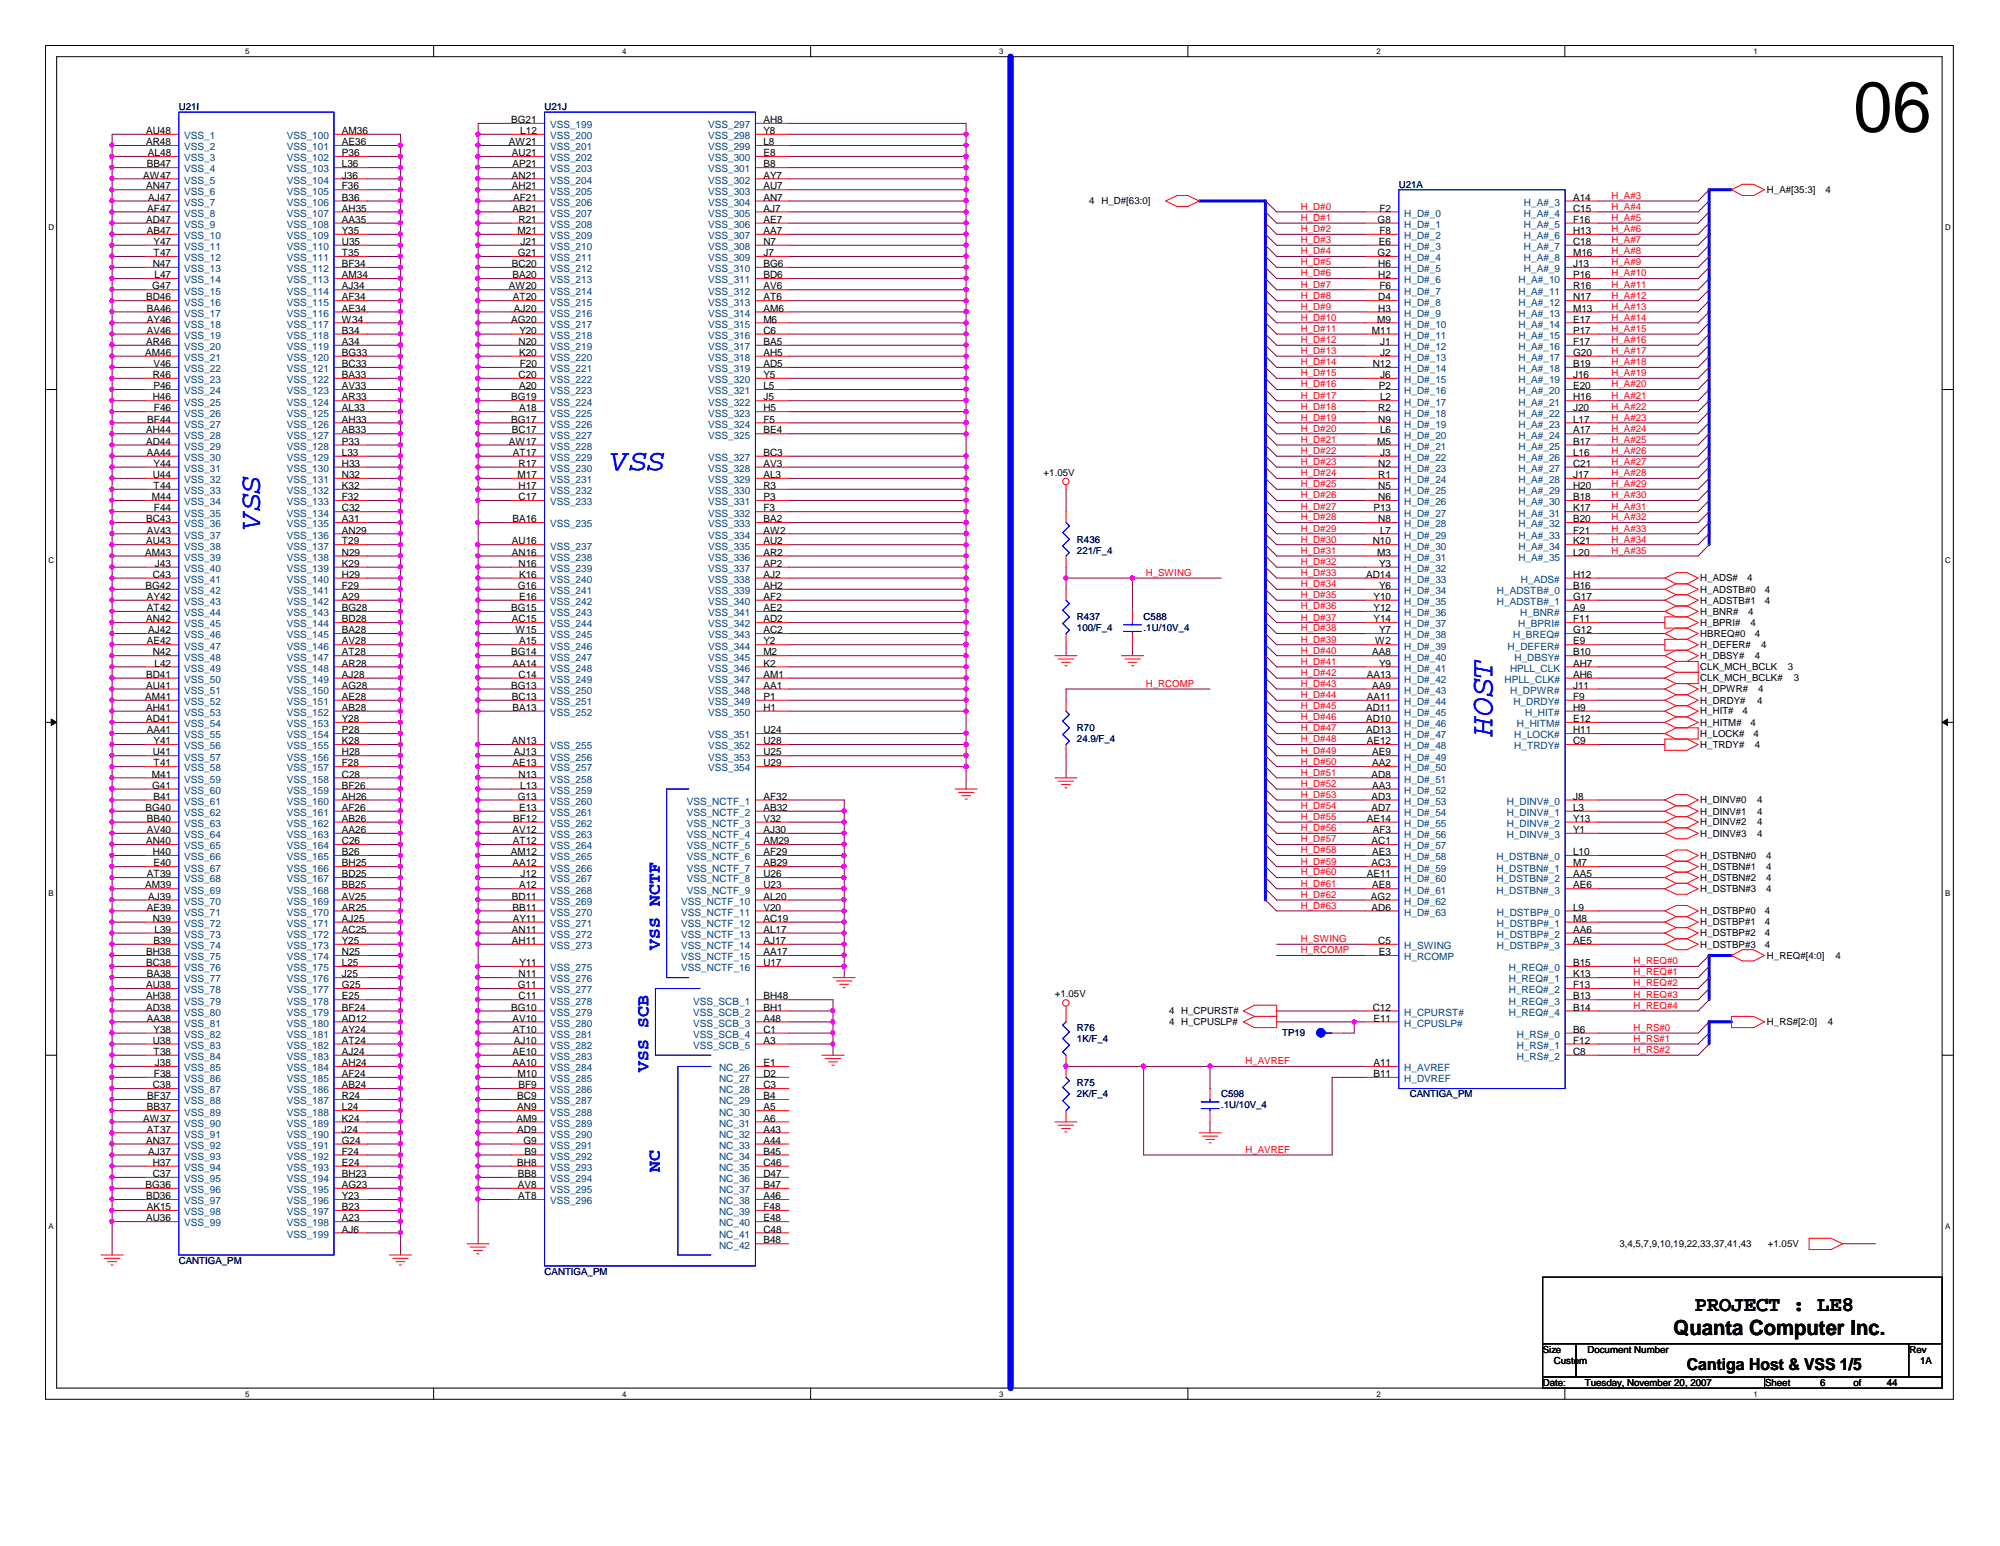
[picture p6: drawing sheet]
<svg xmlns="http://www.w3.org/2000/svg" width="279mm" height="216mm" viewBox="0 0 279 216" stroke-linecap="round" stroke-linejoin="round" font-family="sans-serif">
<defs><g id="words">
<text font-size="9.9" x="258.9" y="18.4">06</text>
<text font-size="4.5" fill="#00f" x="208.5" y="102.7" transform="rotate(-90 208.5 102.7)">HOST</text>
<g font-size="4.1" fill="#00f">
<text x="85.4" y="65.6">VSS</text>
<text x="36.3" y="73.9" transform="rotate(-90 36.3 73.9)">VSS</text>
</g>
<g font-size="2.9">
<text x="236.8" y="183.1">PROJECT : LE8</text>
<text x="233.8" y="186.5">Quanta Computer Inc.</text>
</g>
<g font-size="2.5" fill="#00f">
<text x="92.2" y="132.6" transform="rotate(-90 92.2 132.6)">VSS NCTF</text>
<text x="90.6" y="149.7" transform="rotate(-90 90.6 149.7)">VSS SCB</text>
<text x="92.2" y="163.6" transform="rotate(-90 92.2 163.6)">NC</text>
</g>
<text font-size="2.3" x="235.7" y="191.3">Cantiga Host &amp; VSS 1/5</text>
<g font-size="1.4" fill="#000080">
<text x="25" y="15.3">U21I</text>
<text x="76.1" y="15.3">U21J</text>
<text x="195.4" y="26.2">U21A</text>
<text x="150.5" y="75.8">R436</text>
<text x="150.5" y="77.3">221/F_4</text>
<text x="150.5" y="86.6">R437</text>
<text x="150.5" y="88.2">100/F_4</text>
<text x="159.8" y="86.6">C588</text>
<text x="159.8" y="88.2">.1U/10V_4</text>
<text x="150.5" y="102.1">R70</text>
<text x="150.5" y="103.7">24.9/F_4</text>
<text x="150.5" y="143.9">R76</text>
<text x="150.5" y="145.5">1K/F_4</text>
<text x="179.1" y="144.7">TP19</text>
<text x="150.5" y="151.7">R75</text>
<text x="150.5" y="153.2">2K/F_4</text>
<text x="170.6" y="153.2">C598</text>
<text x="170.6" y="154.8">.1U/10V_4</text>
<text x="196.9" y="153.2">CANTIGA_PM</text>
<text x="25" y="176.5">CANTIGA_PM</text>
<text x="76.1" y="178">CANTIGA_PM</text>
</g>
<g font-size="1.4">
<text x="71.4" y="17.2">BG21</text>
<text x="106.6" y="17.2">AH8</text>
<text x="20.4" y="18.7">AU48</text>
<text x="20.4" y="20.3">AR48</text>
<text x="20.5" y="23.4">BB47</text>
<text x="20.7" y="21.8">AL48</text>
<text x="47.8" y="18.7">AM36</text>
<text x="47.8" y="20.3">AE36</text>
<text x="47.8" y="21.8">P36</text>
<text x="47.8" y="23.4">L36</text>
<text x="71.1" y="20.3">AW21</text>
<text x="71.5" y="21.8">AU21</text>
<text x="71.6" y="23.4">AP21</text>
<text x="72.7" y="18.7">L12</text>
<text x="106.6" y="18.7">Y8</text>
<text x="106.6" y="20.3">L8</text>
<text x="106.6" y="21.8">E8</text>
<text x="106.6" y="23.4">B8</text>
<text x="20" y="24.9">AW47</text>
<text x="20.4" y="26.5">AN47</text>
<text x="20.6" y="29.5">AF47</text>
<text x="20.7" y="28">AJ47</text>
<text x="47.8" y="24.9">J36</text>
<text x="47.8" y="26.5">F36</text>
<text x="47.8" y="28">B36</text>
<text x="47.8" y="29.5">AH35</text>
<text x="71.5" y="24.9">AN21</text>
<text x="71.5" y="26.5">AH21</text>
<text x="71.6" y="29.5">AB21</text>
<text x="71.7" y="28">AF21</text>
<text x="106.6" y="24.9">AY7</text>
<text x="106.6" y="26.5">AU7</text>
<text x="106.6" y="28">AN7</text>
<text x="106.6" y="29.5">AJ7</text>
<text x="152.1" y="28.5">4</text>
<text x="153.9" y="28.5">H_D#[63:0]</text>
<text x="192.7" y="29.5">F2</text>
<text x="219.8" y="28">A14</text>
<text x="219.8" y="29.5">C15</text>
<text x="246.8" y="27">H_A#[35:3]</text>
<text x="255" y="27">4</text>
<text x="20.4" y="31.1">AD47</text>
<text x="20.5" y="32.7">AB47</text>
<text x="21.5" y="34.2">Y47</text>
<text x="21.5" y="35.8">T47</text>
<text x="47.8" y="31.1">AA35</text>
<text x="47.8" y="32.7">Y35</text>
<text x="47.8" y="34.2">U35</text>
<text x="47.8" y="35.8">T35</text>
<text x="72.3" y="32.7">M21</text>
<text x="72.3" y="35.8">G21</text>
<text x="72.4" y="31.1">R21</text>
<text x="72.7" y="34.2">J21</text>
<text x="106.6" y="31.1">AE7</text>
<text x="106.6" y="32.7">AA7</text>
<text x="106.6" y="34.2">N7</text>
<text x="106.6" y="35.8">J7</text>
<text x="192.4" y="31.1">G8</text>
<text x="192.4" y="35.8">G2</text>
<text x="192.6" y="34.2">E6</text>
<text x="192.7" y="32.7">F8</text>
<text x="219.8" y="31.1">F16</text>
<text x="219.8" y="32.7">H13</text>
<text x="219.8" y="34.2">C18</text>
<text x="219.8" y="35.8">M16</text>
<text x="20.4" y="42">BD46</text>
<text x="21.3" y="40.4">G47</text>
<text x="21.3" y="37.3">N47</text>
<text x="21.6" y="38.9">L47</text>
<text x="47.8" y="37.3">BF34</text>
<text x="47.8" y="38.9">AM34</text>
<text x="47.8" y="40.4">AJ34</text>
<text x="47.8" y="42">AF34</text>
<text x="71.1" y="40.4">AW20</text>
<text x="71.5" y="37.3">BC20</text>
<text x="71.6" y="38.9">BA20</text>
<text x="71.6" y="42">AT20</text>
<text x="106.6" y="37.3">BG6</text>
<text x="106.6" y="38.9">BD6</text>
<text x="106.6" y="40.4">AV6</text>
<text x="106.6" y="42">AT6</text>
<text x="192.5" y="42">D4</text>
<text x="192.5" y="37.3">H6</text>
<text x="192.5" y="38.9">H2</text>
<text x="192.7" y="40.4">F6</text>
<text x="219.8" y="38.9">P16</text>
<text x="219.8" y="40.4">R16</text>
<text x="219.8" y="42">N17</text>
<text x="219.8" y="37.3">J13</text>
<text x="20.5" y="43.5">BA46</text>
<text x="20.5" y="46.6">AV46</text>
<text x="20.5" y="45">AY46</text>
<text x="47.8" y="43.5">AE34</text>
<text x="47.8" y="45">W34</text>
<text x="47.8" y="46.6">B34</text>
<text x="71.4" y="45">AG20</text>
<text x="71.8" y="43.5">AJ20</text>
<text x="72.6" y="46.6">Y20</text>
<text x="106.6" y="43.5">AM6</text>
<text x="106.6" y="45">M6</text>
<text x="106.6" y="46.6">C6</text>
<text x="191.6" y="46.6">M11</text>
<text x="192.4" y="45">M9</text>
<text x="192.5" y="43.5">H3</text>
<text x="219.8" y="43.5">M13</text>
<text x="219.8" y="45">E17</text>
<text x="219.8" y="46.6">P17</text>
<text x="20.3" y="49.7">AM46</text>
<text x="20.4" y="48.2">AR46</text>
<text x="21.3" y="52.8">R46</text>
<text x="21.4" y="51.3">V46</text>
<text x="47.8" y="48.2">A34</text>
<text x="47.8" y="49.7">BG33</text>
<text x="47.8" y="51.3">BC33</text>
<text x="47.8" y="52.8">BA33</text>
<text x="72.4" y="48.2">N20</text>
<text x="72.4" y="52.8">C20</text>
<text x="72.5" y="49.7">K20</text>
<text x="72.6" y="51.3">F20</text>
<text x="106.6" y="48.2">BA5</text>
<text x="106.6" y="49.7">AH5</text>
<text x="106.6" y="51.3">AD5</text>
<text x="106.6" y="52.8">Y5</text>
<text x="191.8" y="51.3">N12</text>
<text x="192.8" y="48.2">J1</text>
<text x="192.8" y="49.7">J2</text>
<text x="192.8" y="52.8">J6</text>
<text x="219.8" y="48.2">F17</text>
<text x="219.8" y="49.7">G20</text>
<text x="219.8" y="51.3">B19</text>
<text x="219.8" y="52.8">J16</text>
<text x="20.6" y="59">BF44</text>
<text x="21.3" y="55.9">H46</text>
<text x="21.4" y="54.4">P46</text>
<text x="21.5" y="57.4">F46</text>
<text x="47.8" y="54.4">AV33</text>
<text x="47.8" y="55.9">AR33</text>
<text x="47.8" y="57.4">AL33</text>
<text x="47.8" y="59">AH33</text>
<text x="71.4" y="55.9">BG19</text>
<text x="71.4" y="59">BG17</text>
<text x="72.5" y="54.4">A20</text>
<text x="72.5" y="57.4">A18</text>
<text x="106.6" y="54.4">L5</text>
<text x="106.6" y="55.9">J5</text>
<text x="106.6" y="57.4">H5</text>
<text x="106.6" y="59">F5</text>
<text x="192.5" y="57.4">R2</text>
<text x="192.5" y="59">N9</text>
<text x="192.6" y="54.4">P2</text>
<text x="192.8" y="55.9">L2</text>
<text x="219.8" y="54.4">E20</text>
<text x="219.8" y="55.9">H16</text>
<text x="219.8" y="57.4">J20</text>
<text x="219.8" y="59">L17</text>
<text x="20.4" y="60.5">AH44</text>
<text x="20.4" y="62.1">AD44</text>
<text x="20.5" y="63.7">AA44</text>
<text x="21.5" y="65.2">Y44</text>
<text x="47.8" y="60.5">AB33</text>
<text x="47.8" y="62.1">P33</text>
<text x="47.8" y="63.7">L33</text>
<text x="47.8" y="65.2">H33</text>
<text x="71.1" y="62.1">AW17</text>
<text x="71.5" y="60.5">BC17</text>
<text x="71.6" y="63.7">AT17</text>
<text x="72.4" y="65.2">R17</text>
<text x="106.6" y="60.5">BE4</text>
<text x="106.6" y="63.7">BC3</text>
<text x="106.6" y="65.2">AV3</text>
<text x="192.4" y="62.1">M5</text>
<text x="192.5" y="65.2">N2</text>
<text x="192.8" y="60.5">L6</text>
<text x="192.8" y="63.7">J3</text>
<text x="219.8" y="60.5">A17</text>
<text x="219.8" y="62.1">B17</text>
<text x="219.8" y="63.7">L16</text>
<text x="219.8" y="65.2">C21</text>
<text x="21.2" y="69.8">M44</text>
<text x="21.3" y="66.8">U44</text>
<text x="21.5" y="68.3">T44</text>
<text x="21.5" y="71.4">F44</text>
<text x="47.8" y="66.8">N32</text>
<text x="47.8" y="68.3">K32</text>
<text x="47.8" y="69.8">F32</text>
<text x="47.8" y="71.4">C32</text>
<text x="72.3" y="66.8">M17</text>
<text x="72.4" y="68.3">H17</text>
<text x="72.4" y="69.8">C17</text>
<text x="106.6" y="66.8">AL3</text>
<text x="106.6" y="68.3">R3</text>
<text x="106.6" y="69.8">P3</text>
<text x="106.6" y="71.4">F3</text>
<text x="145.8" y="66.5">+1.05V</text>
<text x="191.9" y="71.4">P13</text>
<text x="192.5" y="66.8">R1</text>
<text x="192.5" y="68.3">N5</text>
<text x="192.5" y="69.8">N6</text>
<text x="219.8" y="66.8">J17</text>
<text x="219.8" y="68.3">H20</text>
<text x="219.8" y="69.8">B18</text>
<text x="219.8" y="71.4">K17</text>
<text x="20.3" y="77.6">AM43</text>
<text x="20.4" y="72.9">BC43</text>
<text x="20.4" y="76">AU43</text>
<text x="20.5" y="74.5">AV43</text>
<text x="47.8" y="72.9">A31</text>
<text x="47.8" y="74.5">AN29</text>
<text x="47.8" y="76">T29</text>
<text x="47.8" y="77.6">N29</text>
<text x="71.5" y="76">AU16</text>
<text x="71.5" y="77.6">AN16</text>
<text x="71.6" y="72.9">BA16</text>
<text x="106.6" y="72.9">BA2</text>
<text x="106.6" y="77.6">AR2</text>
<text x="106.6" y="76">AU2</text>
<text x="106.6" y="74.5">AW2</text>
<text x="191.8" y="76">N10</text>
<text x="192.4" y="77.6">M3</text>
<text x="192.5" y="72.9">N8</text>
<text x="192.8" y="74.5">L7</text>
<text x="219.8" y="72.9">B20</text>
<text x="219.8" y="74.5">F21</text>
<text x="219.8" y="76">K21</text>
<text x="219.8" y="77.6">L20</text>
<text x="20.3" y="82.3">BG42</text>
<text x="20.5" y="83.8">AY42</text>
<text x="21.3" y="80.7">C43</text>
<text x="21.6" y="79.2">J43</text>
<text x="47.8" y="79.2">K29</text>
<text x="47.8" y="80.7">H29</text>
<text x="47.8" y="82.3">F29</text>
<text x="47.8" y="83.8">A29</text>
<text x="72.3" y="82.3">G16</text>
<text x="72.4" y="79.2">N16</text>
<text x="72.5" y="80.7">K16</text>
<text x="72.5" y="83.8">E16</text>
<text x="106.6" y="79.2">AP2</text>
<text x="106.6" y="83.8">AF2</text>
<text x="106.6" y="82.3">AH2</text>
<text x="106.6" y="80.7">AJ2</text>
<text x="190.8" y="80.7">AD14</text>
<text x="191.9" y="83.8">Y10</text>
<text x="192.7" y="79.2">Y3</text>
<text x="192.7" y="82.3">Y6</text>
<text x="219.8" y="82.3">B16</text>
<text x="219.8" y="83.8">G17</text>
<text x="219.8" y="80.7">H12</text>
<text x="237.5" y="81.2">H_ADS#</text>
<text x="237.5" y="82.8">H_ADSTB#0</text>
<text x="244.1" y="81.2">4</text>
<text x="246.6" y="82.8">4</text>
<text x="20.4" y="86.9">AN42</text>
<text x="20.5" y="85.3">AT42</text>
<text x="20.7" y="88.4">AJ42</text>
<text x="47.8" y="85.3">BG28</text>
<text x="47.8" y="86.9">BD28</text>
<text x="47.8" y="88.4">BA28</text>
<text x="71.4" y="85.3">BG15</text>
<text x="71.5" y="86.9">AC15</text>
<text x="72" y="88.4">W15</text>
<text x="106.6" y="85.3">AE2</text>
<text x="106.6" y="86.9">AD2</text>
<text x="106.6" y="88.4">AC2</text>
<text x="191.9" y="85.3">Y12</text>
<text x="191.9" y="86.9">Y14</text>
<text x="192.7" y="88.4">Y7</text>
<text x="219.8" y="85.3">A9</text>
<text x="219.8" y="86.9">F11</text>
<text x="219.8" y="88.4">G12</text>
<text x="237.5" y="85.9">H_BNR#</text>
<text x="237.5" y="87.4">H_BPRI#</text>
<text x="237.5" y="88.9">HBREQ#0</text>
<text x="237.5" y="84.3">H_ADSTB#1</text>
<text x="244.2" y="85.9">4</text>
<text x="244.5" y="87.4">4</text>
<text x="245.1" y="88.9">4</text>
<text x="246.6" y="84.3">4</text>
<text x="20.4" y="94.7">BD41</text>
<text x="20.5" y="90">AE42</text>
<text x="21.3" y="91.5">N42</text>
<text x="21.6" y="93.1">L42</text>
<text x="47.8" y="90">AV28</text>
<text x="47.8" y="91.5">AT28</text>
<text x="47.8" y="93.1">AR28</text>
<text x="47.8" y="94.7">AJ28</text>
<text x="71.4" y="91.5">BG14</text>
<text x="71.6" y="93.1">AA14</text>
<text x="72.4" y="94.7">C14</text>
<text x="72.5" y="90">A15</text>
<text x="106.6" y="90">Y2</text>
<text x="106.6" y="91.5">M2</text>
<text x="106.6" y="93.1">K2</text>
<text x="106.6" y="94.7">AM1</text>
<text x="190.9" y="94.7">AA13</text>
<text x="191.7" y="91.5">AA8</text>
<text x="192.1" y="90">W2</text>
<text x="192.7" y="93.1">Y9</text>
<text x="219.8" y="94.7">AH6</text>
<text x="219.8" y="91.5">B10</text>
<text x="219.8" y="90">E9</text>
<text x="219.8" y="93.1">AH7</text>
<text x="237.5" y="92">H_DBSY#</text>
<text x="237.5" y="90.5">H_DEFER#</text>
<text x="237.5" y="93.6">CLK_MCH_BCLK</text>
<text x="237.5" y="95.1">CLK_MCH_BCLK#</text>
<text x="245.2" y="92">4</text>
<text x="246.1" y="90.5">4</text>
<text x="249.8" y="93.6">3</text>
<text x="250.6" y="95.1">3</text>
<text x="20.3" y="97.7">AM41</text>
<text x="20.4" y="96.2">AU41</text>
<text x="20.4" y="99.3">AH41</text>
<text x="20.4" y="100.8">AD41</text>
<text x="47.8" y="96.2">AG28</text>
<text x="47.8" y="97.7">AE28</text>
<text x="47.8" y="99.3">AB28</text>
<text x="47.8" y="100.8">Y28</text>
<text x="71.4" y="96.2">BG13</text>
<text x="71.5" y="97.7">BC13</text>
<text x="71.6" y="99.3">BA13</text>
<text x="106.6" y="96.2">AA1</text>
<text x="106.6" y="97.7">P1</text>
<text x="106.6" y="99.3">H1</text>
<text x="190.8" y="99.3">AD11</text>
<text x="190.8" y="100.8">AD10</text>
<text x="190.9" y="97.7">AA11</text>
<text x="191.7" y="96.2">AA9</text>
<text x="219.8" y="100.8">E12</text>
<text x="219.8" y="96.2">J11</text>
<text x="219.8" y="97.7">F9</text>
<text x="219.8" y="99.3">H9</text>
<text x="237.5" y="98.3">H_DRDY#</text>
<text x="237.5" y="96.7">H_DPWR#</text>
<text x="237.5" y="101.3">H_HITM#</text>
<text x="237.5" y="99.8">H_HIT#</text>
<text x="243.4" y="99.8">4</text>
<text x="244.5" y="101.3">4</text>
<text x="245.5" y="98.3">4</text>
<text x="245.6" y="96.7">4</text>
<text x="20.5" y="102.4">AA41</text>
<text x="21.3" y="105.5">U41</text>
<text x="21.5" y="103.9">Y41</text>
<text x="21.5" y="107">T41</text>
<text x="47.8" y="102.4">P28</text>
<text x="47.8" y="103.9">K28</text>
<text x="47.8" y="105.5">H28</text>
<text x="47.8" y="107">F28</text>
<text x="71.5" y="103.9">AN13</text>
<text x="71.6" y="107">AE13</text>
<text x="71.8" y="105.5">AJ13</text>
<text x="106.6" y="102.4">U24</text>
<text x="106.6" y="103.9">U28</text>
<text x="106.6" y="105.5">U25</text>
<text x="106.6" y="107">U29</text>
<text x="190.8" y="102.4">AD13</text>
<text x="190.9" y="103.9">AE12</text>
<text x="191.7" y="107">AA2</text>
<text x="191.7" y="105.5">AE9</text>
<text x="219.8" y="103.9">C9</text>
<text x="219.8" y="102.4">H11</text>
<text x="237.5" y="102.9">H_LOCK#</text>
<text x="237.5" y="104.4">H_TRDY#</text>
<text x="245" y="102.9">4</text>
<text x="245.2" y="104.4">4</text>
<text x="20.3" y="113.2">BG40</text>
<text x="21.2" y="108.6">M41</text>
<text x="21.3" y="110.2">G41</text>
<text x="21.4" y="111.7">B41</text>
<text x="47.8" y="108.6">C28</text>
<text x="47.8" y="110.2">BF26</text>
<text x="47.8" y="111.7">AH26</text>
<text x="47.8" y="113.2">AF26</text>
<text x="72.3" y="111.7">G13</text>
<text x="72.4" y="108.6">N13</text>
<text x="72.5" y="113.2">E13</text>
<text x="72.7" y="110.2">L13</text>
<text x="106.6" y="111.7">AF32</text>
<text x="106.6" y="113.2">AB32</text>
<text x="191.6" y="108.6">AD8</text>
<text x="191.6" y="111.7">AD3</text>
<text x="191.6" y="113.2">AD7</text>
<text x="191.7" y="110.2">AA3</text>
<text x="219.8" y="111.7">J8</text>
<text x="219.8" y="113.2">L3</text>
<text x="237.5" y="113.7">H_DINV#1</text>
<text x="237.5" y="112.2">H_DINV#0</text>
<text x="245.5" y="113.7">4</text>
<text x="245.5" y="112.2">4</text>
<text x="20.4" y="117.9">AN40</text>
<text x="20.5" y="114.8">BB40</text>
<text x="20.5" y="116.3">AV40</text>
<text x="21.3" y="119.4">H40</text>
<text x="47.8" y="114.8">AB26</text>
<text x="47.8" y="116.3">AA26</text>
<text x="47.8" y="117.9">C26</text>
<text x="47.8" y="119.4">B26</text>
<text x="71.4" y="119.4">AM12</text>
<text x="71.6" y="116.3">AV12</text>
<text x="71.6" y="117.9">AT12</text>
<text x="71.7" y="114.8">BF12</text>
<text x="106.6" y="114.8">V32</text>
<text x="106.6" y="116.3">AJ30</text>
<text x="106.6" y="117.9">AM29</text>
<text x="106.6" y="119.4">AF29</text>
<text x="190.9" y="114.8">AE14</text>
<text x="191.6" y="117.9">AC1</text>
<text x="191.7" y="119.4">AE3</text>
<text x="191.8" y="116.3">AF3</text>
<text x="219.8" y="119.4">L10</text>
<text x="219.8" y="114.8">Y13</text>
<text x="219.8" y="116.3">Y1</text>
<text x="237.5" y="115.3">H_DINV#2</text>
<text x="237.5" y="116.8">H_DINV#3</text>
<text x="237.5" y="119.9">H_DSTBN#0</text>
<text x="245.5" y="115.3">4</text>
<text x="245.5" y="116.8">4</text>
<text x="246.7" y="119.9">4</text>
<text x="20.3" y="124.1">AM39</text>
<text x="20.5" y="122.5">AT39</text>
<text x="20.7" y="125.6">AJ39</text>
<text x="21.4" y="121">E40</text>
<text x="47.8" y="121">BH25</text>
<text x="47.8" y="122.5">BD25</text>
<text x="47.8" y="124.1">BB25</text>
<text x="47.8" y="125.6">AV25</text>
<text x="71.5" y="125.6">BD11</text>
<text x="71.6" y="121">AA12</text>
<text x="72.5" y="124.1">A12</text>
<text x="72.7" y="122.5">J12</text>
<text x="106.6" y="125.6">AL20</text>
<text x="106.6" y="121">AB29</text>
<text x="106.6" y="122.5">U26</text>
<text x="106.6" y="124.1">U23</text>
<text x="190.9" y="122.5">AE11</text>
<text x="191.5" y="125.6">AG2</text>
<text x="191.6" y="121">AC3</text>
<text x="191.7" y="124.1">AE8</text>
<text x="219.8" y="121">M7</text>
<text x="219.8" y="122.5">AA5</text>
<text x="219.8" y="124.1">AE6</text>
<text x="237.5" y="124.6">H_DSTBN#3</text>
<text x="237.5" y="123">H_DSTBN#2</text>
<text x="237.5" y="121.5">H_DSTBN#1</text>
<text x="246.7" y="124.6">4</text>
<text x="246.7" y="123">4</text>
<text x="246.7" y="121.5">4</text>
<text x="20.5" y="127.2">AE39</text>
<text x="21.3" y="128.7">N39</text>
<text x="21.4" y="131.8">B39</text>
<text x="21.6" y="130.3">L39</text>
<text x="47.8" y="127.2">AR25</text>
<text x="47.8" y="128.7">AJ25</text>
<text x="47.8" y="130.3">AC25</text>
<text x="47.8" y="131.8">Y25</text>
<text x="71.5" y="130.3">AN11</text>
<text x="71.5" y="131.8">AH11</text>
<text x="71.6" y="127.2">BB11</text>
<text x="71.6" y="128.7">AY11</text>
<text x="106.6" y="127.2">V20</text>
<text x="106.6" y="128.7">AC19</text>
<text x="106.6" y="130.3">AL17</text>
<text x="106.6" y="131.8">AJ17</text>
<text x="191.6" y="127.2">AD6</text>
<text x="192.5" y="131.8">C5</text>
<text x="219.8" y="127.2">L9</text>
<text x="219.8" y="128.7">M8</text>
<text x="219.8" y="130.3">AA6</text>
<text x="219.8" y="131.8">AE5</text>
<text x="237.5" y="130.8">H_DSTBP#2</text>
<text x="237.5" y="129.2">H_DSTBP#1</text>
<text x="237.5" y="127.7">H_DSTBP#0</text>
<text x="246.6" y="130.8">4</text>
<text x="246.6" y="129.2">4</text>
<text x="246.6" y="127.7">4</text>
<text x="20.4" y="133.4">BH38</text>
<text x="20.4" y="134.9">BC38</text>
<text x="20.5" y="136.5">BA38</text>
<text x="47.8" y="133.4">N25</text>
<text x="47.8" y="134.9">L25</text>
<text x="47.8" y="136.5">J25</text>
<text x="72.4" y="136.5">N11</text>
<text x="72.6" y="134.9">Y11</text>
<text x="106.6" y="133.4">AA17</text>
<text x="106.6" y="134.9">U17</text>
<text x="192.6" y="133.4">E3</text>
<text x="219.8" y="134.9">B15</text>
<text x="219.8" y="136.5">K13</text>
<text x="237.5" y="132.3">H_DSTBP#3</text>
<text x="246.6" y="132.3">4</text>
<text x="246.8" y="133.9">H_REQ#[4:0]</text>
<text x="256.4" y="133.9">4</text>
<text x="20.4" y="138">AU38</text>
<text x="20.4" y="139.6">AH38</text>
<text x="20.4" y="141.1">AD38</text>
<text x="20.5" y="142.7">AA38</text>
<text x="47.8" y="138">G25</text>
<text x="47.8" y="139.6">E25</text>
<text x="47.8" y="141.1">BF24</text>
<text x="47.8" y="142.7">AD12</text>
<text x="71.4" y="141.1">BG10</text>
<text x="71.6" y="142.7">AV10</text>
<text x="72.3" y="138">G11</text>
<text x="72.4" y="139.6">C11</text>
<text x="106.6" y="139.6">BH48</text>
<text x="106.6" y="141.1">BH1</text>
<text x="106.6" y="142.7">A48</text>
<text x="147.4" y="139.3">+1.05V</text>
<text x="163.3" y="141.6">4 H_CPURST#</text>
<text x="163.3" y="143.2">4 H_CPUSLP#</text>
<text x="191.8" y="141.1">C12</text>
<text x="191.9" y="142.7">E11</text>
<text x="219.8" y="138">F13</text>
<text x="219.8" y="139.6">B13</text>
<text x="219.8" y="141.1">B14</text>
<text x="246.8" y="143.2">H_RS#[2:0]</text>
<text x="255.3" y="143.2">4</text>
<text x="21.3" y="145.8">U38</text>
<text x="21.5" y="144.2">Y38</text>
<text x="21.5" y="147.3">T38</text>
<text x="21.6" y="148.9">J38</text>
<text x="47.8" y="145.8">AT24</text>
<text x="47.8" y="148.9">AH24</text>
<text x="47.8" y="144.2">AY24</text>
<text x="47.8" y="147.3">AJ24</text>
<text x="71.6" y="147.3">AE10</text>
<text x="71.6" y="148.9">AA10</text>
<text x="71.6" y="144.2">AT10</text>
<text x="71.8" y="145.8">AJ10</text>
<text x="106.6" y="144.2">C1</text>
<text x="106.6" y="145.8">A3</text>
<text x="106.6" y="148.9">E1</text>
<text x="191.9" y="148.9">A11</text>
<text x="219.8" y="144.2">B6</text>
<text x="219.8" y="145.8">F12</text>
<text x="219.8" y="147.3">C8</text>
<text x="20.5" y="155.1">BB37</text>
<text x="20.6" y="153.5">BF37</text>
<text x="21.3" y="152">C38</text>
<text x="21.5" y="150.4">F38</text>
<text x="47.8" y="152">AB24</text>
<text x="47.8" y="155.1">L24</text>
<text x="47.8" y="150.4">AF24</text>
<text x="47.8" y="153.5">R24</text>
<text x="72.3" y="155.1">AN9</text>
<text x="72.3" y="153.5">BC9</text>
<text x="72.3" y="150.4">M10</text>
<text x="72.4" y="152">BF9</text>
<text x="106.6" y="150.4">D2</text>
<text x="106.6" y="152">C3</text>
<text x="106.6" y="153.5">B4</text>
<text x="106.6" y="155.1">A5</text>
<text x="191.9" y="150.4">B11</text>
<text x="20" y="156.6">AW37</text>
<text x="20.4" y="159.7">AN37</text>
<text x="20.5" y="158.2">AT37</text>
<text x="20.7" y="161.2">AJ37</text>
<text x="47.8" y="159.7">G24</text>
<text x="47.8" y="156.6">K24</text>
<text x="47.8" y="158.2">J24</text>
<text x="47.8" y="161.2">F24</text>
<text x="72.1" y="156.6">AM9</text>
<text x="72.3" y="158.2">AD9</text>
<text x="73.1" y="159.7">G9</text>
<text x="73.3" y="161.2">B9</text>
<text x="106.6" y="156.6">A6</text>
<text x="106.6" y="158.2">A43</text>
<text x="106.6" y="159.7">A44</text>
<text x="106.6" y="161.2">B45</text>
<text x="20.3" y="165.9">BG36</text>
<text x="20.4" y="167.5">BD36</text>
<text x="21.3" y="162.8">H37</text>
<text x="21.3" y="164.4">C37</text>
<text x="47.8" y="162.8">E24</text>
<text x="47.8" y="165.9">AG23</text>
<text x="47.8" y="164.4">BH23</text>
<text x="47.8" y="167.5">Y23</text>
<text x="72.3" y="162.8">BH8</text>
<text x="72.3" y="164.4">BB8</text>
<text x="72.3" y="165.9">AV8</text>
<text x="72.4" y="167.5">AT8</text>
<text x="106.6" y="162.8">C46</text>
<text x="106.6" y="164.4">D47</text>
<text x="106.6" y="165.9">B47</text>
<text x="106.6" y="167.5">A46</text>
<text x="20.4" y="170.6">AU36</text>
<text x="20.5" y="169">AK15</text>
<text x="47.8" y="170.6">A23</text>
<text x="47.8" y="169">B23</text>
<text x="47.8" y="172.1">AJ6</text>
<text x="106.6" y="169">F48</text>
<text x="106.6" y="170.6">E48</text>
<text x="106.6" y="172.1">C48</text>
<text x="106.6" y="173.7">B48</text>
<text x="226.2" y="174.2">3,4,5,7,9,10,19,22,33,37,41,43</text>
<text x="247" y="174.2">+1.05V</text>
<text x="215.5" y="188.9">Size</text>
<text x="217.1" y="190.4">Custom</text>
<text x="221.8" y="188.9">Document Number</text>
<text x="266.8" y="188.9">Rev</text>
<text x="268.2" y="190.4">1A</text>
<text x="215.5" y="193.5">Date:</text>
<text x="221.4" y="193.5">Tuesday, November 20, 2007</text>
<text x="246.6" y="193.5">Sheet</text>
<text x="254.3" y="193.5">6</text>
<text x="258.9" y="193.5">of</text>
<text x="263.6" y="193.5">44</text>
</g>
<g font-size="1.4" fill="#004080">
<text x="76.8" y="17.9">VSS_199</text>
<text x="98.9" y="17.9">VSS_297</text>
<text x="25.7" y="19.4">VSS_1</text>
<text x="25.7" y="21">VSS_2</text>
<text x="25.7" y="22.5">VSS_3</text>
<text x="40" y="19.4">VSS_100</text>
<text x="40" y="21">VSS_101</text>
<text x="40" y="22.5">VSS_102</text>
<text x="76.8" y="21">VSS_201</text>
<text x="76.8" y="22.5">VSS_202</text>
<text x="76.8" y="19.4">VSS_200</text>
<text x="98.9" y="19.4">VSS_298</text>
<text x="98.9" y="21">VSS_299</text>
<text x="98.9" y="22.5">VSS_300</text>
<text x="25.7" y="24.1">VSS_4</text>
<text x="25.7" y="25.7">VSS_5</text>
<text x="25.7" y="27.2">VSS_6</text>
<text x="25.7" y="28.7">VSS_7</text>
<text x="40" y="24.1">VSS_103</text>
<text x="40" y="25.7">VSS_104</text>
<text x="40" y="27.2">VSS_105</text>
<text x="40" y="28.7">VSS_106</text>
<text x="76.8" y="24.1">VSS_203</text>
<text x="76.8" y="25.7">VSS_204</text>
<text x="76.8" y="27.2">VSS_205</text>
<text x="76.8" y="28.7">VSS_206</text>
<text x="98.9" y="24.1">VSS_301</text>
<text x="98.9" y="25.7">VSS_302</text>
<text x="98.9" y="27.2">VSS_303</text>
<text x="98.9" y="28.7">VSS_304</text>
<text x="212.9" y="28.7">H_A#_3</text>
<text x="25.7" y="30.3">VSS_8</text>
<text x="25.7" y="31.8">VSS_9</text>
<text x="25.7" y="33.4">VSS_10</text>
<text x="25.7" y="34.9">VSS_11</text>
<text x="40" y="30.3">VSS_107</text>
<text x="40" y="31.8">VSS_108</text>
<text x="40" y="33.4">VSS_109</text>
<text x="40" y="34.9">VSS_110</text>
<text x="76.8" y="30.3">VSS_207</text>
<text x="76.8" y="31.8">VSS_208</text>
<text x="76.8" y="33.4">VSS_209</text>
<text x="76.8" y="34.9">VSS_210</text>
<text x="98.9" y="30.3">VSS_305</text>
<text x="98.9" y="31.8">VSS_306</text>
<text x="98.9" y="33.4">VSS_307</text>
<text x="98.9" y="34.9">VSS_308</text>
<text x="196.2" y="30.3">H_D#_0</text>
<text x="196.2" y="31.8">H_D#_1</text>
<text x="196.2" y="33.4">H_D#_2</text>
<text x="196.2" y="34.9">H_D#_3</text>
<text x="212.9" y="30.3">H_A#_4</text>
<text x="212.9" y="31.8">H_A#_5</text>
<text x="212.9" y="33.4">H_A#_6</text>
<text x="212.9" y="34.9">H_A#_7</text>
<text x="25.7" y="36.5">VSS_12</text>
<text x="25.7" y="38">VSS_13</text>
<text x="25.7" y="39.6">VSS_14</text>
<text x="25.7" y="41.1">VSS_15</text>
<text x="40" y="36.5">VSS_111</text>
<text x="40" y="38">VSS_112</text>
<text x="40" y="39.6">VSS_113</text>
<text x="40" y="41.1">VSS_114</text>
<text x="76.8" y="36.5">VSS_211</text>
<text x="76.8" y="38">VSS_212</text>
<text x="76.8" y="39.6">VSS_213</text>
<text x="76.8" y="41.1">VSS_214</text>
<text x="98.9" y="36.5">VSS_309</text>
<text x="98.9" y="38">VSS_310</text>
<text x="98.9" y="39.6">VSS_311</text>
<text x="98.9" y="41.1">VSS_312</text>
<text x="196.2" y="36.5">H_D#_4</text>
<text x="196.2" y="38">H_D#_5</text>
<text x="196.2" y="39.6">H_D#_6</text>
<text x="196.2" y="41.1">H_D#_7</text>
<text x="212.1" y="39.6">H_A#_10</text>
<text x="212.1" y="41.1">H_A#_11</text>
<text x="212.9" y="36.5">H_A#_8</text>
<text x="212.9" y="38">H_A#_9</text>
<text x="25.7" y="42.7">VSS_16</text>
<text x="25.7" y="44.2">VSS_17</text>
<text x="25.7" y="47.3">VSS_19</text>
<text x="25.7" y="45.8">VSS_18</text>
<text x="40" y="42.7">VSS_115</text>
<text x="40" y="44.2">VSS_116</text>
<text x="40" y="45.8">VSS_117</text>
<text x="40" y="47.3">VSS_118</text>
<text x="76.8" y="42.7">VSS_215</text>
<text x="76.8" y="44.2">VSS_216</text>
<text x="76.8" y="45.8">VSS_217</text>
<text x="76.8" y="47.3">VSS_218</text>
<text x="98.9" y="42.7">VSS_313</text>
<text x="98.9" y="44.2">VSS_314</text>
<text x="98.9" y="45.8">VSS_315</text>
<text x="98.9" y="47.3">VSS_316</text>
<text x="196.2" y="45.8">H_D#_10</text>
<text x="196.2" y="42.7">H_D#_8</text>
<text x="196.2" y="44.2">H_D#_9</text>
<text x="196.2" y="47.3">H_D#_11</text>
<text x="212.1" y="42.7">H_A#_12</text>
<text x="212.1" y="44.2">H_A#_13</text>
<text x="212.1" y="45.8">H_A#_14</text>
<text x="212.1" y="47.3">H_A#_15</text>
<text x="25.7" y="48.9">VSS_20</text>
<text x="25.7" y="50.4">VSS_21</text>
<text x="25.7" y="52">VSS_22</text>
<text x="25.7" y="53.5">VSS_23</text>
<text x="40" y="48.9">VSS_119</text>
<text x="40" y="50.4">VSS_120</text>
<text x="40" y="52">VSS_121</text>
<text x="40" y="53.5">VSS_122</text>
<text x="76.8" y="48.9">VSS_219</text>
<text x="76.8" y="50.4">VSS_220</text>
<text x="76.8" y="52">VSS_221</text>
<text x="76.8" y="53.5">VSS_222</text>
<text x="98.9" y="48.9">VSS_317</text>
<text x="98.9" y="50.4">VSS_318</text>
<text x="98.9" y="52">VSS_319</text>
<text x="98.9" y="53.5">VSS_320</text>
<text x="196.2" y="48.9">H_D#_12</text>
<text x="196.2" y="50.4">H_D#_13</text>
<text x="196.2" y="52">H_D#_14</text>
<text x="196.2" y="53.5">H_D#_15</text>
<text x="212.1" y="48.9">H_A#_16</text>
<text x="212.1" y="50.4">H_A#_17</text>
<text x="212.1" y="52">H_A#_18</text>
<text x="212.1" y="53.5">H_A#_19</text>
<text x="25.7" y="55.1">VSS_24</text>
<text x="25.7" y="56.6">VSS_25</text>
<text x="25.7" y="58.2">VSS_26</text>
<text x="25.7" y="59.7">VSS_27</text>
<text x="40" y="55.1">VSS_123</text>
<text x="40" y="56.6">VSS_124</text>
<text x="40" y="58.2">VSS_125</text>
<text x="40" y="59.7">VSS_126</text>
<text x="76.8" y="55.1">VSS_223</text>
<text x="76.8" y="56.6">VSS_224</text>
<text x="76.8" y="58.2">VSS_225</text>
<text x="76.8" y="59.7">VSS_226</text>
<text x="98.9" y="55.1">VSS_321</text>
<text x="98.9" y="56.6">VSS_322</text>
<text x="98.9" y="58.2">VSS_323</text>
<text x="98.9" y="59.7">VSS_324</text>
<text x="196.2" y="55.1">H_D#_16</text>
<text x="196.2" y="56.6">H_D#_17</text>
<text x="196.2" y="58.2">H_D#_18</text>
<text x="196.2" y="59.7">H_D#_19</text>
<text x="212.1" y="55.1">H_A#_20</text>
<text x="212.1" y="56.6">H_A#_21</text>
<text x="212.1" y="58.2">H_A#_22</text>
<text x="212.1" y="59.7">H_A#_23</text>
<text x="25.7" y="61.3">VSS_28</text>
<text x="25.7" y="62.8">VSS_29</text>
<text x="25.7" y="64.4">VSS_30</text>
<text x="25.7" y="65.9">VSS_31</text>
<text x="40" y="61.3">VSS_127</text>
<text x="40" y="62.8">VSS_128</text>
<text x="40" y="64.4">VSS_129</text>
<text x="40" y="65.9">VSS_130</text>
<text x="76.8" y="61.3">VSS_227</text>
<text x="76.8" y="62.8">VSS_228</text>
<text x="76.8" y="64.4">VSS_229</text>
<text x="76.8" y="65.9">VSS_230</text>
<text x="98.9" y="61.3">VSS_325</text>
<text x="98.9" y="64.4">VSS_327</text>
<text x="98.9" y="65.9">VSS_328</text>
<text x="196.2" y="61.3">H_D#_20</text>
<text x="196.2" y="62.8">H_D#_21</text>
<text x="196.2" y="64.4">H_D#_22</text>
<text x="196.2" y="65.9">H_D#_23</text>
<text x="212.1" y="61.3">H_A#_24</text>
<text x="212.1" y="62.8">H_A#_25</text>
<text x="212.1" y="64.4">H_A#_26</text>
<text x="212.1" y="65.9">H_A#_27</text>
<text x="25.7" y="67.5">VSS_32</text>
<text x="25.7" y="69">VSS_33</text>
<text x="25.7" y="70.6">VSS_34</text>
<text x="40" y="67.5">VSS_131</text>
<text x="40" y="69">VSS_132</text>
<text x="40" y="70.6">VSS_133</text>
<text x="76.8" y="67.5">VSS_231</text>
<text x="76.8" y="69">VSS_232</text>
<text x="76.8" y="70.6">VSS_233</text>
<text x="98.9" y="67.5">VSS_329</text>
<text x="98.9" y="69">VSS_330</text>
<text x="98.9" y="70.6">VSS_331</text>
<text x="196.2" y="67.5">H_D#_24</text>
<text x="196.2" y="69">H_D#_25</text>
<text x="196.2" y="70.6">H_D#_26</text>
<text x="212.1" y="67.5">H_A#_28</text>
<text x="212.1" y="69">H_A#_29</text>
<text x="212.1" y="70.6">H_A#_30</text>
<text x="25.7" y="72.1">VSS_35</text>
<text x="25.7" y="73.7">VSS_36</text>
<text x="25.7" y="75.2">VSS_37</text>
<text x="25.7" y="76.8">VSS_38</text>
<text x="40" y="72.1">VSS_134</text>
<text x="40" y="73.7">VSS_135</text>
<text x="40" y="75.2">VSS_136</text>
<text x="40" y="76.8">VSS_137</text>
<text x="76.8" y="73.7">VSS_235</text>
<text x="76.8" y="76.8">VSS_237</text>
<text x="98.9" y="73.7">VSS_333</text>
<text x="98.9" y="76.8">VSS_335</text>
<text x="98.9" y="72.1">VSS_332</text>
<text x="98.9" y="75.2">VSS_334</text>
<text x="196.2" y="76.8">H_D#_30</text>
<text x="196.2" y="72.1">H_D#_27</text>
<text x="196.2" y="73.7">H_D#_28</text>
<text x="196.2" y="75.2">H_D#_29</text>
<text x="212.1" y="72.1">H_A#_31</text>
<text x="212.1" y="73.7">H_A#_32</text>
<text x="212.1" y="75.2">H_A#_33</text>
<text x="212.1" y="76.8">H_A#_34</text>
<text x="25.7" y="78.3">VSS_39</text>
<text x="25.7" y="79.9">VSS_40</text>
<text x="25.7" y="81.4">VSS_41</text>
<text x="25.7" y="83">VSS_42</text>
<text x="40" y="78.3">VSS_138</text>
<text x="40" y="79.9">VSS_139</text>
<text x="40" y="81.4">VSS_140</text>
<text x="40" y="83">VSS_141</text>
<text x="76.8" y="78.3">VSS_238</text>
<text x="76.8" y="79.9">VSS_239</text>
<text x="76.8" y="81.4">VSS_240</text>
<text x="76.8" y="83">VSS_241</text>
<text x="98.9" y="78.3">VSS_336</text>
<text x="98.9" y="79.9">VSS_337</text>
<text x="98.9" y="83">VSS_339</text>
<text x="98.9" y="81.4">VSS_338</text>
<text x="196.2" y="78.3">H_D#_31</text>
<text x="196.2" y="79.9">H_D#_32</text>
<text x="196.2" y="81.4">H_D#_33</text>
<text x="196.2" y="83">H_D#_34</text>
<text x="209.1" y="83">H_ADSTB#_0</text>
<text x="212.1" y="78.3">H_A#_35</text>
<text x="212.5" y="81.4">H_ADS#</text>
<text x="25.7" y="84.5">VSS_43</text>
<text x="25.7" y="86.1">VSS_44</text>
<text x="25.7" y="87.6">VSS_45</text>
<text x="25.7" y="89.2">VSS_46</text>
<text x="40" y="84.5">VSS_142</text>
<text x="40" y="86.1">VSS_143</text>
<text x="40" y="87.6">VSS_144</text>
<text x="40" y="89.2">VSS_145</text>
<text x="76.8" y="84.5">VSS_242</text>
<text x="76.8" y="86.1">VSS_243</text>
<text x="76.8" y="89.2">VSS_245</text>
<text x="76.8" y="87.6">VSS_244</text>
<text x="98.9" y="86.1">VSS_341</text>
<text x="98.9" y="84.5">VSS_340</text>
<text x="98.9" y="87.6">VSS_342</text>
<text x="98.9" y="89.2">VSS_343</text>
<text x="196.2" y="84.5">H_D#_35</text>
<text x="196.2" y="86.1">H_D#_36</text>
<text x="196.2" y="87.6">H_D#_37</text>
<text x="196.2" y="89.2">H_D#_38</text>
<text x="209.1" y="84.5">H_ADSTB#_1</text>
<text x="211.4" y="89.2">H_BREQ#</text>
<text x="212.1" y="87.6">H_BPRI#</text>
<text x="212.4" y="86.1">H_BNR#</text>
<text x="25.7" y="90.7">VSS_47</text>
<text x="25.7" y="92.2">VSS_48</text>
<text x="25.7" y="93.8">VSS_49</text>
<text x="25.7" y="95.4">VSS_50</text>
<text x="40" y="90.7">VSS_146</text>
<text x="40" y="92.2">VSS_147</text>
<text x="40" y="93.8">VSS_148</text>
<text x="40" y="95.4">VSS_149</text>
<text x="76.8" y="90.7">VSS_246</text>
<text x="76.8" y="92.2">VSS_247</text>
<text x="76.8" y="93.8">VSS_248</text>
<text x="76.8" y="95.4">VSS_249</text>
<text x="98.9" y="90.7">VSS_344</text>
<text x="98.9" y="92.2">VSS_345</text>
<text x="98.9" y="93.8">VSS_346</text>
<text x="98.9" y="95.4">VSS_347</text>
<text x="196.2" y="92.2">H_D#_40</text>
<text x="196.2" y="90.7">H_D#_39</text>
<text x="196.2" y="93.8">H_D#_41</text>
<text x="196.2" y="95.4">H_D#_42</text>
<text x="210.2" y="95.4">HPLL_CLK#</text>
<text x="210.6" y="90.7">H_DEFER#</text>
<text x="210.9" y="93.8">HPLL_CLK</text>
<text x="211.6" y="92.2">H_DBSY#</text>
<text x="25.7" y="96.9">VSS_51</text>
<text x="25.7" y="98.5">VSS_52</text>
<text x="25.7" y="100">VSS_53</text>
<text x="25.7" y="101.6">VSS_54</text>
<text x="40" y="96.9">VSS_150</text>
<text x="40" y="98.5">VSS_151</text>
<text x="40" y="100">VSS_152</text>
<text x="40" y="101.6">VSS_153</text>
<text x="76.8" y="96.9">VSS_250</text>
<text x="76.8" y="98.5">VSS_251</text>
<text x="76.8" y="100">VSS_252</text>
<text x="98.9" y="96.9">VSS_348</text>
<text x="98.9" y="98.5">VSS_349</text>
<text x="98.9" y="100">VSS_350</text>
<text x="196.2" y="96.9">H_D#_43</text>
<text x="196.2" y="98.5">H_D#_44</text>
<text x="196.2" y="100">H_D#_45</text>
<text x="196.2" y="101.6">H_D#_46</text>
<text x="210.9" y="96.9">H_DPWR#</text>
<text x="211.4" y="98.5">H_DRDY#</text>
<text x="211.9" y="101.6">H_HITM#</text>
<text x="213.1" y="100">H_HIT#</text>
<text x="25.7" y="103.1">VSS_55</text>
<text x="25.7" y="104.6">VSS_56</text>
<text x="25.7" y="106.2">VSS_57</text>
<text x="25.7" y="107.7">VSS_58</text>
<text x="40" y="103.1">VSS_154</text>
<text x="40" y="104.6">VSS_155</text>
<text x="40" y="106.2">VSS_156</text>
<text x="40" y="107.7">VSS_157</text>
<text x="76.8" y="104.6">VSS_255</text>
<text x="76.8" y="106.2">VSS_256</text>
<text x="76.8" y="107.7">VSS_257</text>
<text x="98.9" y="103.1">VSS_351</text>
<text x="98.9" y="104.6">VSS_352</text>
<text x="98.9" y="106.2">VSS_353</text>
<text x="98.9" y="107.7">VSS_354</text>
<text x="196.2" y="107.7">H_D#_50</text>
<text x="196.2" y="103.1">H_D#_47</text>
<text x="196.2" y="104.6">H_D#_48</text>
<text x="196.2" y="106.2">H_D#_49</text>
<text x="211.5" y="104.6">H_TRDY#</text>
<text x="211.5" y="103.1">H_LOCK#</text>
<text x="25.7" y="109.3">VSS_59</text>
<text x="25.7" y="110.9">VSS_60</text>
<text x="25.7" y="112.4">VSS_61</text>
<text x="25.7" y="114">VSS_62</text>
<text x="40" y="109.3">VSS_158</text>
<text x="40" y="110.9">VSS_159</text>
<text x="40" y="112.4">VSS_160</text>
<text x="40" y="114">VSS_161</text>
<text x="76.8" y="109.3">VSS_258</text>
<text x="76.8" y="110.9">VSS_259</text>
<text x="76.8" y="112.4">VSS_260</text>
<text x="76.8" y="114">VSS_261</text>
<text x="95.9" y="112.4">VSS_NCTF_1</text>
<text x="95.9" y="114">VSS_NCTF_2</text>
<text x="196.2" y="109.3">H_D#_51</text>
<text x="196.2" y="110.9">H_D#_52</text>
<text x="196.2" y="112.4">H_D#_53</text>
<text x="196.2" y="114">H_D#_54</text>
<text x="210.5" y="112.4">H_DINV#_0</text>
<text x="210.5" y="114">H_DINV#_1</text>
<text x="25.7" y="115.5">VSS_63</text>
<text x="25.7" y="117.1">VSS_64</text>
<text x="25.7" y="118.6">VSS_65</text>
<text x="40" y="115.5">VSS_162</text>
<text x="40" y="117.1">VSS_163</text>
<text x="40" y="118.6">VSS_164</text>
<text x="76.8" y="115.5">VSS_262</text>
<text x="76.8" y="117.1">VSS_263</text>
<text x="76.8" y="118.6">VSS_264</text>
<text x="95.9" y="115.5">VSS_NCTF_3</text>
<text x="95.9" y="117.1">VSS_NCTF_4</text>
<text x="95.9" y="118.6">VSS_NCTF_5</text>
<text x="196.2" y="115.5">H_D#_55</text>
<text x="196.2" y="117.1">H_D#_56</text>
<text x="196.2" y="118.6">H_D#_57</text>
<text x="210.5" y="115.5">H_DINV#_2</text>
<text x="210.5" y="117.1">H_DINV#_3</text>
<text x="25.7" y="120.1">VSS_66</text>
<text x="25.7" y="121.7">VSS_67</text>
<text x="25.7" y="123.2">VSS_68</text>
<text x="25.7" y="124.8">VSS_69</text>
<text x="40" y="120.1">VSS_165</text>
<text x="40" y="121.7">VSS_166</text>
<text x="40" y="123.2">VSS_167</text>
<text x="40" y="124.8">VSS_168</text>
<text x="76.8" y="120.1">VSS_265</text>
<text x="76.8" y="121.7">VSS_266</text>
<text x="76.8" y="123.2">VSS_267</text>
<text x="76.8" y="124.8">VSS_268</text>
<text x="95.9" y="120.1">VSS_NCTF_6</text>
<text x="95.9" y="121.7">VSS_NCTF_7</text>
<text x="95.9" y="123.2">VSS_NCTF_8</text>
<text x="95.9" y="124.8">VSS_NCTF_9</text>
<text x="196.2" y="123.2">H_D#_60</text>
<text x="196.2" y="120.1">H_D#_58</text>
<text x="196.2" y="121.7">H_D#_59</text>
<text x="196.2" y="124.8">H_D#_61</text>
<text x="209" y="120.1">H_DSTBN#_0</text>
<text x="209" y="121.7">H_DSTBN#_1</text>
<text x="209" y="123.2">H_DSTBN#_2</text>
<text x="209" y="124.8">H_DSTBN#_3</text>
<text x="25.7" y="126.4">VSS_70</text>
<text x="25.7" y="127.9">VSS_71</text>
<text x="25.7" y="129.5">VSS_72</text>
<text x="25.7" y="131">VSS_73</text>
<text x="40" y="126.4">VSS_169</text>
<text x="40" y="127.9">VSS_170</text>
<text x="40" y="129.5">VSS_171</text>
<text x="40" y="131">VSS_172</text>
<text x="76.8" y="126.4">VSS_269</text>
<text x="76.8" y="127.9">VSS_270</text>
<text x="76.8" y="129.5">VSS_271</text>
<text x="76.8" y="131">VSS_272</text>
<text x="95.2" y="126.4">VSS_NCTF_10</text>
<text x="95.2" y="127.9">VSS_NCTF_11</text>
<text x="95.2" y="129.5">VSS_NCTF_12</text>
<text x="95.2" y="131">VSS_NCTF_13</text>
<text x="196.2" y="126.4">H_D#_62</text>
<text x="196.2" y="127.9">H_D#_63</text>
<text x="209.1" y="127.9">H_DSTBP#_0</text>
<text x="209.1" y="129.5">H_DSTBP#_1</text>
<text x="209.1" y="131">H_DSTBP#_2</text>
<text x="25.7" y="132.5">VSS_74</text>
<text x="25.7" y="134.1">VSS_75</text>
<text x="25.7" y="135.6">VSS_76</text>
<text x="25.7" y="137.2">VSS_77</text>
<text x="40" y="132.5">VSS_173</text>
<text x="40" y="134.1">VSS_174</text>
<text x="40" y="135.6">VSS_175</text>
<text x="40" y="137.2">VSS_176</text>
<text x="76.8" y="132.5">VSS_273</text>
<text x="76.8" y="135.6">VSS_275</text>
<text x="76.8" y="137.2">VSS_276</text>
<text x="95.2" y="132.5">VSS_NCTF_14</text>
<text x="95.2" y="134.1">VSS_NCTF_15</text>
<text x="95.2" y="135.6">VSS_NCTF_16</text>
<text x="196.2" y="132.5">H_SWING</text>
<text x="196.2" y="134.1">H_RCOMP</text>
<text x="209.1" y="132.5">H_DSTBP#_3</text>
<text x="210.8" y="135.6">H_REQ#_0</text>
<text x="210.8" y="137.2">H_REQ#_1</text>
<text x="25.7" y="138.7">VSS_78</text>
<text x="25.7" y="140.3">VSS_79</text>
<text x="25.7" y="141.9">VSS_80</text>
<text x="25.7" y="143.4">VSS_81</text>
<text x="40" y="138.7">VSS_177</text>
<text x="40" y="140.3">VSS_178</text>
<text x="40" y="141.9">VSS_179</text>
<text x="40" y="143.4">VSS_180</text>
<text x="76.8" y="138.7">VSS_277</text>
<text x="76.8" y="140.3">VSS_278</text>
<text x="76.8" y="141.9">VSS_279</text>
<text x="76.8" y="143.4">VSS_280</text>
<text x="96.8" y="140.3">VSS_SCB_1</text>
<text x="96.8" y="141.9">VSS_SCB_2</text>
<text x="96.8" y="143.4">VSS_SCB_3</text>
<text x="196.2" y="141.9">H_CPURST#</text>
<text x="196.2" y="143.4">H_CPUSLP#</text>
<text x="210.8" y="138.7">H_REQ#_2</text>
<text x="210.8" y="140.3">H_REQ#_3</text>
<text x="210.8" y="141.9">H_REQ#_4</text>
<text x="25.7" y="144.9">VSS_82</text>
<text x="25.7" y="146.5">VSS_83</text>
<text x="25.7" y="148">VSS_84</text>
<text x="25.7" y="149.6">VSS_85</text>
<text x="40" y="146.5">VSS_182</text>
<text x="40" y="149.6">VSS_184</text>
<text x="40" y="144.9">VSS_181</text>
<text x="40" y="148">VSS_183</text>
<text x="76.8" y="144.9">VSS_281</text>
<text x="76.8" y="146.5">VSS_282</text>
<text x="76.8" y="148">VSS_283</text>
<text x="76.8" y="149.6">VSS_284</text>
<text x="96.8" y="144.9">VSS_SCB_4</text>
<text x="96.8" y="146.5">VSS_SCB_5</text>
<text x="100.5" y="149.6">NC_26</text>
<text x="196.2" y="149.6">H_AVREF</text>
<text x="211.9" y="144.9">H_RS#_0</text>
<text x="211.9" y="146.5">H_RS#_1</text>
<text x="211.9" y="148">H_RS#_2</text>
<text x="25.7" y="151.1">VSS_86</text>
<text x="25.7" y="152.7">VSS_87</text>
<text x="25.7" y="154.2">VSS_88</text>
<text x="25.7" y="155.8">VSS_89</text>
<text x="40" y="152.7">VSS_186</text>
<text x="40" y="155.8">VSS_188</text>
<text x="40" y="151.1">VSS_185</text>
<text x="40" y="154.2">VSS_187</text>
<text x="76.8" y="155.8">VSS_288</text>
<text x="76.8" y="154.2">VSS_287</text>
<text x="76.8" y="151.1">VSS_285</text>
<text x="76.8" y="152.7">VSS_286</text>
<text x="100.5" y="151.1">NC_27</text>
<text x="100.5" y="152.7">NC_28</text>
<text x="100.5" y="154.2">NC_29</text>
<text x="100.5" y="155.8">NC_30</text>
<text x="196.2" y="151.1">H_DVREF</text>
<text x="25.7" y="157.4">VSS_90</text>
<text x="25.7" y="158.9">VSS_91</text>
<text x="25.7" y="160.4">VSS_92</text>
<text x="25.7" y="162">VSS_93</text>
<text x="40" y="160.4">VSS_191</text>
<text x="40" y="157.4">VSS_189</text>
<text x="40" y="158.9">VSS_190</text>
<text x="40" y="162">VSS_192</text>
<text x="76.8" y="162">VSS_292</text>
<text x="76.8" y="160.4">VSS_291</text>
<text x="76.8" y="158.9">VSS_290</text>
<text x="76.8" y="157.4">VSS_289</text>
<text x="100.5" y="157.4">NC_31</text>
<text x="100.5" y="158.9">NC_32</text>
<text x="100.5" y="160.4">NC_33</text>
<text x="100.5" y="162">NC_34</text>
<text x="25.7" y="163.5">VSS_94</text>
<text x="25.7" y="165.1">VSS_95</text>
<text x="25.7" y="166.6">VSS_96</text>
<text x="40" y="163.5">VSS_193</text>
<text x="40" y="166.6">VSS_195</text>
<text x="40" y="165.1">VSS_194</text>
<text x="76.8" y="163.5">VSS_293</text>
<text x="76.8" y="165.1">VSS_294</text>
<text x="76.8" y="166.6">VSS_295</text>
<text x="100.5" y="163.5">NC_35</text>
<text x="100.5" y="165.1">NC_36</text>
<text x="100.5" y="166.6">NC_37</text>
<text x="25.7" y="168.2">VSS_97</text>
<text x="25.7" y="171.3">VSS_99</text>
<text x="25.7" y="169.7">VSS_98</text>
<text x="40" y="171.3">VSS_198</text>
<text x="40" y="169.7">VSS_197</text>
<text x="40" y="168.2">VSS_196</text>
<text x="40" y="172.8">VSS_199</text>
<text x="76.8" y="168.2">VSS_296</text>
<text x="100.5" y="168.2">NC_38</text>
<text x="100.5" y="169.7">NC_39</text>
<text x="100.5" y="171.3">NC_40</text>
<text x="100.5" y="172.8">NC_41</text>
<text x="100.5" y="174.4">NC_42</text>
</g>
<g font-size="1.4" fill="#f00">
<text x="181.7" y="29.3">H_D#0</text>
<text x="225.1" y="27.8">H_A#3</text>
<text x="225.1" y="29.3">H_A#4</text>
<text x="181.7" y="34">H_D#3</text>
<text x="181.7" y="35.5">H_D#4</text>
<text x="181.7" y="32.4">H_D#2</text>
<text x="181.7" y="30.9">H_D#1</text>
<text x="225.1" y="35.5">H_A#8</text>
<text x="225.1" y="32.4">H_A#6</text>
<text x="225.1" y="30.9">H_A#5</text>
<text x="225.1" y="34">H_A#7</text>
<text x="181.7" y="41.7">H_D#8</text>
<text x="181.7" y="37">H_D#5</text>
<text x="181.7" y="40.2">H_D#7</text>
<text x="181.7" y="38.6">H_D#6</text>
<text x="225.1" y="40.2">H_A#11</text>
<text x="225.1" y="37">H_A#9</text>
<text x="225.1" y="38.6">H_A#10</text>
<text x="225.1" y="41.7">H_A#12</text>
<text x="181.7" y="44.8">H_D#10</text>
<text x="181.7" y="47.9">H_D#12</text>
<text x="181.7" y="46.4">H_D#11</text>
<text x="181.7" y="43.3">H_D#9</text>
<text x="225.1" y="44.8">H_A#14</text>
<text x="225.1" y="47.9">H_A#16</text>
<text x="225.1" y="43.3">H_A#13</text>
<text x="225.1" y="46.4">H_A#15</text>
<text x="181.7" y="49.4">H_D#13</text>
<text x="181.7" y="51">H_D#14</text>
<text x="181.7" y="52.5">H_D#15</text>
<text x="225.1" y="49.4">H_A#17</text>
<text x="225.1" y="51">H_A#18</text>
<text x="225.1" y="52.5">H_A#19</text>
<text x="181.7" y="54.1">H_D#16</text>
<text x="181.7" y="58.8">H_D#19</text>
<text x="181.7" y="55.7">H_D#17</text>
<text x="181.7" y="57.2">H_D#18</text>
<text x="225.1" y="58.8">H_A#23</text>
<text x="225.1" y="57.2">H_A#22</text>
<text x="225.1" y="54.1">H_A#20</text>
<text x="225.1" y="55.7">H_A#21</text>
<text x="181.7" y="63.4">H_D#22</text>
<text x="181.7" y="64.9">H_D#23</text>
<text x="181.7" y="60.3">H_D#20</text>
<text x="181.7" y="61.8">H_D#21</text>
<text x="225.1" y="61.8">H_A#25</text>
<text x="225.1" y="63.4">H_A#26</text>
<text x="225.1" y="64.9">H_A#27</text>
<text x="225.1" y="60.3">H_A#24</text>
<text x="181.7" y="69.6">H_D#26</text>
<text x="181.7" y="68">H_D#25</text>
<text x="181.7" y="71.2">H_D#27</text>
<text x="181.7" y="66.5">H_D#24</text>
<text x="225.1" y="66.5">H_A#28</text>
<text x="225.1" y="68">H_A#29</text>
<text x="225.1" y="69.6">H_A#30</text>
<text x="225.1" y="71.2">H_A#31</text>
<text x="181.7" y="74.3">H_D#29</text>
<text x="181.7" y="72.7">H_D#28</text>
<text x="181.7" y="75.8">H_D#30</text>
<text x="181.7" y="77.3">H_D#31</text>
<text x="225.1" y="77.3">H_A#35</text>
<text x="225.1" y="74.3">H_A#33</text>
<text x="225.1" y="75.8">H_A#34</text>
<text x="225.1" y="72.7">H_A#32</text>
<text x="160.1" y="80.4">H_SWING</text>
<text x="181.7" y="83.5">H_D#35</text>
<text x="181.7" y="80.4">H_D#33</text>
<text x="181.7" y="82">H_D#34</text>
<text x="181.7" y="78.9">H_D#32</text>
<text x="181.7" y="86.7">H_D#37</text>
<text x="181.7" y="88.2">H_D#38</text>
<text x="181.7" y="89.7">H_D#39</text>
<text x="181.7" y="85.1">H_D#36</text>
<text x="160.1" y="95.9">H_RCOMP</text>
<text x="181.7" y="95.9">H_D#43</text>
<text x="181.7" y="94.4">H_D#42</text>
<text x="181.7" y="91.3">H_D#40</text>
<text x="181.7" y="92.8">H_D#41</text>
<text x="181.7" y="97.5">H_D#44</text>
<text x="181.7" y="100.6">H_D#46</text>
<text x="181.7" y="99">H_D#45</text>
<text x="181.7" y="102.2">H_D#47</text>
<text x="181.7" y="106.8">H_D#50</text>
<text x="181.7" y="103.7">H_D#48</text>
<text x="181.7" y="105.2">H_D#49</text>
<text x="181.7" y="111.4">H_D#53</text>
<text x="181.7" y="108.3">H_D#51</text>
<text x="181.7" y="109.9">H_D#52</text>
<text x="181.7" y="113">H_D#54</text>
<text x="181.7" y="119.2">H_D#58</text>
<text x="181.7" y="116.1">H_D#56</text>
<text x="181.7" y="117.6">H_D#57</text>
<text x="181.7" y="114.5">H_D#55</text>
<text x="181.7" y="123.8">H_D#61</text>
<text x="181.7" y="120.7">H_D#59</text>
<text x="181.7" y="125.4">H_D#62</text>
<text x="181.7" y="122.3">H_D#60</text>
<text x="181.7" y="126.9">H_D#63</text>
<text x="181.7" y="131.6">H_SWING</text>
<text x="181.7" y="133.1">H_RCOMP</text>
<text x="228.2" y="134.7">H_REQ#0</text>
<text x="228.2" y="136.2">H_REQ#1</text>
<text x="228.2" y="137.8">H_REQ#2</text>
<text x="228.2" y="139.3">H_REQ#3</text>
<text x="228.2" y="140.9">H_REQ#4</text>
<text x="228.2" y="144">H_RS#0</text>
<text x="174" y="148.6">H_AVREF</text>
<text x="228.2" y="145.5">H_RS#1</text>
<text x="228.2" y="147.1">H_RS#2</text>
<text x="174" y="161">H_AVREF</text>
</g>
<g font-size="1.1">
<text x="34.2" y="7.5">5</text>
<text x="86.9" y="7.5">4</text>
<text x="139.6" y="7.5">3</text>
<text x="192.3" y="7.5">2</text>
<text x="244.9" y="7.5">1</text>
<text x="6.8" y="32.1">D</text>
<text x="271.7" y="32.1">D</text>
<text x="6.8" y="78.6">C</text>
<text x="271.7" y="78.6">C</text>
<text x="6.8" y="125.1">B</text>
<text x="271.7" y="125.1">B</text>
<text x="6.8" y="171.6">A</text>
<text x="271.7" y="171.6">A</text>
<text x="34.2" y="195">5</text>
<text x="86.9" y="195">4</text>
<text x="139.6" y="195">3</text>
<text x="192.3" y="195">2</text>
<text x="244.9" y="195">1</text>
</g>
</g></defs>
<g fill="none" stroke="#000" stroke-width=".14">
<path d="M6.3 6.3h266.6v189.1h-266.6zM7.9 7.9h263.4v185.9h-263.4zM60.6 6.3v1.6M113.2 6.3v1.6M165.9 6.3v1.6M218.6 6.3v1.6M6.3 54.4h1.6M271.3 54.4h1.6M6.3 100.9h1.6M271.3 100.9h1.6M6.3 147.4h1.6M271.3 147.4h1.6"/>
<path d="M215.5 178.4h55.8v9.3h-55.8zM60.6 193.8v1.6M113.2 193.8v1.6M165.9 193.8v1.6M215.5 187.7h4.7v4.6h-4.7zM215.5 192.3h31v1.5h-31zM218.6 193.8v1.6M220.2 187.7h46.5v4.6h-46.5zM246.5 192.3h24.8v1.5h-24.8zM266.7 187.7h4.6v4.6h-4.6z"/>
</g>
<g fill="#000" stroke="#000" stroke-width=".14">
<path d="M7.2 100.4l.7 .5-.7 .4z" fill-rule="evenodd"/>
<path d="M271.3 100.9l.8-.5v.9z" fill-rule="evenodd"/>
</g>
<g fill="none" stroke="#800040" stroke-width=".14">
<path d="M20.3 18.8h-4.6v156.5M51.3 18.8h4.7v156.5M66.8 18.8h4.7M71.5 17.2h-4.7v156.5M110.2 17.2h24.8v93M110.2 18.8h24.8M15.7 26.5h4.6M15.7 28.1h4.6M15.7 29.6h4.6M15.7 31.2h4.6M15.7 32.7h4.6M15.7 34.2h4.6"/>
<path d="M15.7 21.8h4.6M15.7 20.3h4.6M15.7 37.3h4.6M15.7 35.8h4.6M15.7 38.9h4.6M15.7 25h4.6M15.7 23.4h4.6M51.3 26.5h4.7M51.3 28.1h4.7M51.3 29.6h4.7M51.3 31.2h4.7M51.3 32.7h4.7"/>
<path d="M51.3 34.2h4.7M51.3 21.8h4.7M51.3 20.3h4.7M51.3 37.3h4.7M51.3 35.8h4.7M51.3 38.9h4.7M51.3 25h4.7M51.3 23.4h4.7M66.8 26.5h4.7M66.8 28.1h4.7M66.8 29.6h4.7M66.8 31.2h4.7"/>
<path d="M66.8 32.7h4.7M66.8 34.2h4.7M66.8 21.8h4.7M66.8 20.3h4.7M66.8 37.3h4.7M66.8 35.8h4.7M66.8 38.9h4.7M66.8 25h4.7M66.8 23.4h4.7M110.2 26.5h24.8M110.2 28.1h24.8M110.2 29.6h24.8"/>
<path d="M110.2 31.2h24.8M110.2 32.7h24.8M110.2 34.2h24.8M110.2 21.8h24.8M110.2 20.3h24.8M110.2 37.3h24.8M110.2 35.8h24.8M110.2 38.9h24.8M110.2 25h24.8M110.2 23.4h24.8M176.8 28.1l1.6 1.5h12.4M176.8 29.6l1.6 1.6h12.4"/>
<path d="M176.8 31.2l1.6 1.5h12.4M176.8 32.7l1.6 1.5h12.4M176.8 35.8l1.6 1.5h12.4M176.8 34.2l1.6 1.6h12.4M176.8 38.9l1.6 1.6h12.4M176.8 37.3l1.6 1.6h12.4M238.8 26.5l-1.6 1.6h-13.9M238.8 28.1l-1.6 1.5h-13.9M238.8 29.6l-1.6 1.6h-13.9M238.8 31.2l-1.6 1.5h-13.9M238.8 32.7l-1.6 1.5h-13.9M238.8 35.8l-1.6 1.5h-13.9"/>
<path d="M238.8 34.2l-1.6 1.6h-13.9M238.8 38.9l-1.6 1.6h-13.9M238.8 37.3l-1.6 1.6h-13.9M15.7 49.7h4.6M15.7 48.2h4.6M15.7 52.8h4.6M15.7 51.3h4.6M15.7 56h4.6M15.7 54.4h4.6M15.7 59.1h4.6M15.7 57.5h4.6M15.7 43.6h4.6"/>
<path d="M15.7 42h4.6M15.7 40.5h4.6M15.7 46.7h4.6M15.7 45.1h4.6M51.3 49.7h4.7M51.3 48.2h4.7M51.3 52.8h4.7M51.3 51.3h4.7M51.3 56h4.7M51.3 54.4h4.7M51.3 59.1h4.7M51.3 57.5h4.7"/>
<path d="M51.3 43.6h4.7M51.3 42h4.7M51.3 40.5h4.7M51.3 46.7h4.7M51.3 45.1h4.7M66.8 49.7h4.7M66.8 48.2h4.7M66.8 52.8h4.7M66.8 51.3h4.7M66.8 56h4.7M66.8 54.4h4.7M66.8 59.1h4.7"/>
<path d="M66.8 57.5h4.7M66.8 43.6h4.7M66.8 42h4.7M66.8 40.5h4.7M66.8 46.7h4.7M66.8 45.1h4.7M110.2 49.7h24.8M110.2 48.2h24.8M110.2 52.8h24.8M110.2 51.3h24.8M110.2 56h24.8M110.2 54.4h24.8"/>
<path d="M110.2 59.1h24.8M110.2 57.5h24.8M110.2 43.6h24.8M110.2 42h24.8M110.2 40.5h24.8M110.2 46.7h24.8M110.2 45.1h24.8M176.8 48.2l1.6 1.5h12.4M176.8 46.7l1.6 1.5h12.4M176.8 51.3l1.6 1.5h12.4M176.8 49.7l1.6 1.6h12.4M176.8 59.1l1.6 1.5h12.4"/>
<path d="M176.8 54.4l1.6 1.6h12.4M176.8 52.8l1.6 1.6h12.4M176.8 57.5l1.6 1.6h12.4M176.8 56l1.6 1.5h12.4M176.8 42l1.6 1.6h12.4M176.8 40.5l1.6 1.5h12.4M176.8 45.1l1.6 1.6h12.4M176.8 43.6l1.6 1.5h12.4M238.8 48.2l-1.6 1.5h-13.9M238.8 46.7l-1.6 1.5h-13.9M238.8 51.3l-1.6 1.5h-13.9M238.8 49.7l-1.6 1.6h-13.9"/>
<path d="M238.8 59.1l-1.6 1.5h-13.9M238.8 54.4l-1.6 1.6h-13.9M238.8 52.8l-1.6 1.6h-13.9M238.8 57.5l-1.6 1.6h-13.9M238.8 56l-1.6 1.5h-13.9M238.8 42l-1.6 1.6h-13.9M238.8 40.5l-1.6 1.5h-13.9M238.8 45.1l-1.6 1.6h-13.9M238.8 43.6l-1.6 1.5h-13.9M15.7 73h4.6M15.7 68.3h4.6M15.7 66.8h4.6"/>
<path d="M15.7 69.9h4.6M15.7 62.1h4.6M15.7 60.6h4.6M15.7 65.2h4.6M15.7 63.7h4.6M15.7 77.6h4.6M15.7 76.1h4.6M15.7 79.2h4.6M15.7 71.5h4.6M15.7 74.5h4.6M51.3 73h4.7M51.3 68.3h4.7"/>
<path d="M51.3 66.8h4.7M51.3 69.9h4.7M51.3 62.1h4.7M51.3 60.6h4.7M51.3 65.2h4.7M51.3 63.7h4.7M51.3 77.6h4.7M51.3 76.1h4.7M51.3 79.2h4.7M51.3 71.5h4.7M51.3 74.5h4.7M66.8 73h4.7"/>
<path d="M66.8 68.3h4.7M66.8 66.8h4.7M66.8 69.9h4.7M66.8 62.1h4.7M66.8 60.6h4.7M66.8 65.2h4.7M66.8 63.7h4.7M66.8 77.6h4.7M66.8 76.1h4.7M66.8 79.2h4.7M110.2 73h24.8M110.2 68.3h24.8"/>
<path d="M110.2 66.8h24.8M110.2 69.9h24.8M110.2 60.6h24.8M110.2 65.2h24.8M110.2 63.7h24.8M110.2 77.6h24.8M110.2 76.1h24.8M110.2 79.2h24.8M110.2 71.5h24.8M110.2 74.5h24.8M148.9 68.3v3.2M148.9 79.2v3.1"/>
<path d="M176.8 71.5l1.6 1.5h12.4M176.8 66.8l1.6 1.5h12.4M176.8 65.2l1.6 1.6h12.4M176.8 68.3l1.6 1.6h12.4M176.8 60.6l1.6 1.5h12.4M176.8 63.7l1.6 1.5h12.4M176.8 62.1l1.6 1.6h12.4M176.8 76.1l1.6 1.5h12.4M176.8 74.5l1.6 1.6h12.4M176.8 79.2l1.6 1.5h12.4M176.8 77.6l1.6 1.6h12.4M176.8 69.9l1.6 1.6h12.4"/>
<path d="M176.8 73l1.6 1.5h12.4M238.8 71.5l-1.6 1.5h-13.9M238.8 66.8l-1.6 1.5h-13.9M238.8 65.2l-1.6 1.6h-13.9M238.8 68.3l-1.6 1.6h-13.9M238.8 60.6l-1.6 1.5h-13.9M238.8 63.7l-1.6 1.5h-13.9M238.8 62.1l-1.6 1.6h-13.9M238.8 76.1l-1.6 1.5h-13.9M238.8 74.5l-1.6 1.6h-13.9M238.8 69.9l-1.6 1.6h-13.9M238.8 73l-1.6 1.5h-13.9"/>
<path d="M15.7 80.7h4.6M15.7 83.8h4.6M15.7 82.3h4.6M15.7 99.3h4.6M15.7 97.8h4.6M15.7 93.1h4.6M15.7 91.6h4.6M15.7 85.4h4.6M15.7 90h4.6M15.7 88.5h4.6M15.7 96.2h4.6M15.7 94.7h4.6"/>
<path d="M15.7 87h4.6M51.3 80.7h4.7M51.3 83.8h4.7M51.3 82.3h4.7M51.3 99.3h4.7M51.3 97.8h4.7M51.3 93.1h4.7M51.3 91.6h4.7M51.3 85.4h4.7M51.3 90h4.7M51.3 88.5h4.7M51.3 96.2h4.7"/>
<path d="M51.3 94.7h4.7M51.3 87h4.7M66.8 80.7h4.7M66.8 83.8h4.7M66.8 82.3h4.7M66.8 99.3h4.7M66.8 97.8h4.7M66.8 93.1h4.7M66.8 91.6h4.7M66.8 85.4h4.7M66.8 90h4.7M66.8 88.5h4.7"/>
<path d="M66.8 96.2h4.7M66.8 94.7h4.7M66.8 87h4.7M110.2 80.7h24.8M110.2 83.8h24.8M110.2 82.3h24.8M110.2 99.3h24.8M110.2 97.8h24.8M110.2 93.1h24.8M110.2 91.6h24.8M110.2 85.4h24.8M110.2 90h24.8"/>
<path d="M110.2 88.5h24.8M110.2 96.2h24.8M110.2 94.7h24.8M110.2 87h24.8M148.9 80.7h21.7M148.9 90v1.6M158.2 80.7v4.7M158.2 90v1.6M169 96.2h-20.1v1.6M176.8 82.3l1.6 1.5h12.4M176.8 80.7l1.6 1.6h12.4M176.8 97.8l1.6 1.5h12.4"/>
<path d="M176.8 96.2l1.6 1.6h12.4M176.8 91.6l1.6 1.5h12.4M176.8 90l1.6 1.6h12.4M176.8 83.8l1.6 1.6h12.4M176.8 88.5l1.6 1.5h12.4M176.8 87l1.6 1.5h12.4M176.8 94.7l1.6 1.5h12.4M176.8 93.1l1.6 1.6h12.4M176.8 99.3l1.6 1.6h12.4M176.8 85.4l1.6 1.6h12.4M223.3 80.7h9.3M223.3 83.8h9.3"/>
<path d="M223.3 82.3h9.3M223.3 99.3h9.3M223.3 97.8h9.3M223.3 93.1h9.3M223.3 91.6h9.3M223.3 85.4h9.3M223.3 90h9.3M223.3 88.5h9.3M223.3 96.2h9.3M223.3 94.7h9.3M223.3 87h9.3M15.7 107.1h4.6"/>
<path d="M15.7 114.8h4.6M15.7 116.4h4.6M15.7 113.3h4.6M15.7 105.5h4.6M15.7 111.7h4.6M15.7 110.2h4.6M15.7 117.9h4.6M15.7 119.5h4.6M15.7 104h4.6M15.7 108.6h4.6M15.7 102.4h4.6M15.7 100.9h4.6"/>
<path d="M51.3 107.1h4.7M51.3 114.8h4.7M51.3 116.4h4.7M51.3 113.3h4.7M51.3 105.5h4.7M51.3 111.7h4.7M51.3 110.2h4.7M51.3 117.9h4.7M51.3 119.5h4.7M51.3 104h4.7M51.3 108.6h4.7M51.3 102.4h4.7"/>
<path d="M51.3 100.9h4.7M66.8 107.1h4.7M66.8 114.8h4.7M66.8 116.4h4.7M66.8 113.3h4.7M66.8 105.5h4.7M66.8 111.7h4.7M66.8 110.2h4.7M66.8 117.9h4.7M66.8 119.5h4.7M66.8 104h4.7M66.8 108.6h4.7"/>
<path d="M110.2 107.1h24.8M110.2 114.8h7.7M110.2 116.4h7.7M110.2 113.3h7.7M110.2 105.5h24.8M110.2 111.7h7.7v24.8M110.2 117.9h7.7M110.2 119.5h7.7M110.2 104h24.8M110.2 102.4h24.8M148.9 105.5v3.1M176.8 105.5l1.6 1.6h12.4"/>
<path d="M176.8 113.3l1.6 1.5h12.4M176.8 114.8l1.6 1.6h12.4M176.8 111.7l1.6 1.6h12.4M176.8 104l1.6 1.5h12.4M176.8 110.2l1.6 1.5h12.4M176.8 108.6l1.6 1.6h12.4M176.8 116.4l1.6 1.5h12.4M176.8 119.5l1.6 1.5h12.4M176.8 117.9l1.6 1.6h12.4M176.8 102.4l1.6 1.6h12.4M176.8 107.1l1.6 1.5h12.4M176.8 100.9l1.6 1.5h12.4"/>
<path d="M223.3 114.8h9.3M223.3 116.4h9.3M223.3 113.3h9.3M223.3 111.7h9.3M223.3 119.5h9.3M223.3 104h9.3M223.3 102.4h9.3M223.3 100.9h9.3M15.7 136.5h4.6M15.7 135h4.6M15.7 130.3h4.6M15.7 128.8h4.6"/>
<path d="M15.7 131.9h4.6M15.7 124.1h4.6M15.7 122.6h4.6M15.7 121h4.6M15.7 127.2h4.6M15.7 125.7h4.6M15.7 139.6h4.6M15.7 138h4.6M15.7 133.4h4.6M51.3 136.5h4.7M51.3 135h4.7M51.3 130.3h4.7"/>
<path d="M51.3 128.8h4.7M51.3 131.9h4.7M51.3 124.1h4.7M51.3 122.6h4.7M51.3 121h4.7M51.3 127.2h4.7M51.3 125.7h4.7M51.3 139.6h4.7M51.3 138h4.7M51.3 133.4h4.7M66.8 136.5h4.7M66.8 135h4.7"/>
<path d="M66.8 130.3h4.7M66.8 128.8h4.7M66.8 131.9h4.7M66.8 124.1h4.7M66.8 122.6h4.7M66.8 121h4.7M66.8 127.2h4.7M66.8 125.7h4.7M66.8 139.6h4.7M66.8 138h4.7M110.2 135h7.7M110.2 130.3h7.7"/>
<path d="M110.2 128.8h7.7M110.2 131.9h7.7M110.2 124.1h7.7M110.2 122.6h7.7M110.2 121h7.7M110.2 127.2h7.7M110.2 125.7h7.7M110.2 139.6h6.2v7.8M110.2 133.4h7.7M176.8 122.6l1.6 1.5h12.4M176.8 121l1.6 1.6h12.4M176.8 125.7l1.6 1.5h12.4"/>
<path d="M176.8 124.1l1.6 1.6h12.4M178.4 131.9h12.4M178.4 133.4h12.4M223.3 130.3h9.3M223.3 128.8h9.3M223.3 131.9h9.3M223.3 124.1h9.3M223.3 122.6h9.3M223.3 121h9.3M223.3 127.2h9.3M238.8 135l-1.6 1.5h-13.9M238.8 133.4l-1.6 1.6h-13.9"/>
<path d="M238.8 139.6l-1.6 1.6h-13.9M238.8 138l-1.6 1.6h-13.9M238.8 136.5l-1.6 1.5h-13.9M15.7 155.1h4.6M15.7 152h4.6M15.7 147.4h4.6M15.7 145.8h4.6M15.7 148.9h4.6M15.7 141.2h4.6M15.7 144.3h4.6M15.7 142.7h4.6M15.7 150.5h4.6"/>
<path d="M15.7 156.7h4.6M15.7 158.2h4.6M15.7 153.5h4.6M15.7 159.8h4.6M51.3 155.1h4.7M51.3 152h4.7M51.3 147.4h4.7M51.3 145.8h4.7M51.3 148.9h4.7M51.3 141.2h4.7M51.3 144.3h4.7M51.3 142.7h4.7"/>
<path d="M51.3 150.5h4.7M51.3 156.7h4.7M51.3 158.2h4.7M51.3 153.5h4.7M51.3 159.8h4.7M66.8 155.1h4.7M66.8 152h4.7M66.8 147.4h4.7M66.8 145.8h4.7M66.8 148.9h4.7M66.8 141.2h4.7M66.8 144.3h4.7"/>
<path d="M66.8 142.7h4.7M66.8 150.5h4.7M66.8 156.7h4.7M66.8 158.2h4.7M66.8 153.5h4.7M66.8 159.8h4.7M110.2 145.8h6.2M110.2 141.2h6.2M110.2 144.3h6.2M110.2 142.7h6.2M148.9 148.9h41.9M159.8 148.9v12.4h26.3v-10.8h4.7"/>
<path d="M169 148.9v3.1M169 156.7v1.5M178.4 141.2h12.4M178.4 142.7h12.4M189.2 142.7v1.6h-1.5M238.8 145.8l-1.6 1.6h-13.9M238.8 144.3l-1.6 1.5h-13.9M238.8 142.7l-1.6 1.6h-13.9M15.7 164.4h4.6M15.7 165.9h4.6M15.7 167.5h4.6M15.7 162.9h4.6"/>
<path d="M15.7 170.6h4.6M15.7 169h4.6M15.7 161.3h4.6M51.3 164.4h4.7M51.3 165.9h4.7M51.3 167.5h4.7M51.3 162.9h4.7M51.3 170.6h4.7M51.3 169h4.7M51.3 161.3h4.7M51.3 172.2h4.7M66.8 164.4h4.7"/>
<path d="M66.8 165.9h4.7M66.8 167.5h4.7M66.8 162.9h4.7M66.8 161.3h4.7M257.4 173.7h4.6"/>
</g>
<g fill="#f0f" stroke="#f0f" stroke-width=".14">
<circle cx="135" cy="107.1" r=".3"/>
<circle cx="66.8" cy="162.8" r=".29"/>
<circle cx="135" cy="29.6" r=".3"/>
<circle cx="135" cy="31.1" r=".29"/>
<circle cx="135" cy="32.7" r=".3"/>
<circle cx="135" cy="26.5" r=".3"/>
<circle cx="135" cy="24.9" r=".3"/>
<circle cx="66.8" cy="153.5" r=".3"/>
<circle cx="135" cy="105.5" r=".3"/>
<circle cx="117.9" cy="114.8" r=".3"/>
<circle cx="66.8" cy="135" r=".3"/>
<circle cx="66.8" cy="127.2" r=".3"/>
<circle cx="66.8" cy="128.7" r=".3"/>
<circle cx="66.8" cy="130.3" r=".3"/>
<circle cx="66.8" cy="131.8" r=".29"/>
<circle cx="66.8" cy="121" r=".3"/>
<circle cx="66.8" cy="48.2" r=".3"/>
<circle cx="66.8" cy="49.7" r=".3"/>
<circle cx="66.8" cy="51.3" r=".3"/>
<circle cx="66.8" cy="73" r=".3"/>
<circle cx="66.8" cy="65.2" r=".3"/>
<circle cx="66.8" cy="66.8" r=".3"/>
<circle cx="66.8" cy="68.3" r=".3"/>
<circle cx="66.8" cy="69.9" r=".29"/>
<circle cx="66.8" cy="59" r=".3"/>
<circle cx="66.8" cy="60.6" r=".3"/>
<circle cx="66.8" cy="52.8" r=".3"/>
<circle cx="66.8" cy="54.4" r=".29"/>
<circle cx="66.8" cy="55.9" r=".3"/>
<circle cx="66.8" cy="57.5" r=".3"/>
<circle cx="66.8" cy="62.1" r=".29"/>
<circle cx="66.8" cy="63.7" r=".3"/>
<circle cx="66.8" cy="77.6" r=".29"/>
<circle cx="66.8" cy="76.1" r=".3"/>
<circle cx="66.8" cy="152" r=".3"/>
<circle cx="66.8" cy="150.4" r=".3"/>
<circle cx="66.8" cy="144.2" r=".3"/>
<circle cx="66.8" cy="145.8" r=".3"/>
<circle cx="66.8" cy="147.3" r=".29"/>
<circle cx="66.8" cy="141.1" r=".3"/>
<circle cx="66.8" cy="142.7" r=".3"/>
<circle cx="66.8" cy="18.7" r=".3"/>
<circle cx="66.8" cy="20.3" r=".3"/>
<circle cx="135" cy="104" r=".3"/>
<circle cx="66.8" cy="40.4" r=".3"/>
<circle cx="66.8" cy="42" r=".3"/>
<circle cx="66.8" cy="34.2" r=".3"/>
<circle cx="66.8" cy="35.8" r=".3"/>
<circle cx="66.8" cy="37.3" r=".3"/>
<circle cx="66.8" cy="38.9" r=".29"/>
<circle cx="66.8" cy="28" r=".3"/>
<circle cx="66.8" cy="29.6" r=".3"/>
<circle cx="66.8" cy="21.8" r=".3"/>
<circle cx="66.8" cy="23.4" r=".29"/>
<circle cx="66.8" cy="24.9" r=".3"/>
<circle cx="66.8" cy="26.5" r=".3"/>
<circle cx="66.8" cy="31.1" r=".29"/>
<circle cx="66.8" cy="32.7" r=".3"/>
<circle cx="66.8" cy="43.5" r=".3"/>
<circle cx="66.8" cy="46.6" r=".29"/>
<circle cx="66.8" cy="45.1" r=".3"/>
<circle cx="66.8" cy="110.1" r=".3"/>
<circle cx="66.8" cy="111.7" r=".3"/>
<circle cx="66.8" cy="113.2" r=".3"/>
<circle cx="66.8" cy="122.6" r=".3"/>
<circle cx="66.8" cy="114.8" r=".3"/>
<circle cx="66.8" cy="116.3" r=".29"/>
<circle cx="66.8" cy="117.9" r=".3"/>
<circle cx="66.8" cy="119.5" r=".3"/>
<circle cx="66.8" cy="124.1" r=".29"/>
<circle cx="66.8" cy="125.6" r=".3"/>
<circle cx="66.8" cy="136.5" r=".3"/>
<circle cx="66.8" cy="139.6" r=".29"/>
<circle cx="66.8" cy="138" r=".3"/>
<circle cx="66.8" cy="79.2" r=".3"/>
<circle cx="66.8" cy="80.7" r=".3"/>
<circle cx="66.8" cy="82.2" r=".3"/>
<circle cx="66.8" cy="104" r=".3"/>
<circle cx="66.8" cy="96.2" r=".3"/>
<circle cx="66.8" cy="99.3" r=".3"/>
<circle cx="66.8" cy="97.7" r=".3"/>
<circle cx="66.8" cy="164.4" r=".3"/>
<circle cx="66.8" cy="90" r=".3"/>
<circle cx="66.8" cy="91.6" r=".3"/>
<circle cx="66.8" cy="83.8" r=".3"/>
<circle cx="66.8" cy="88.5" r=".3"/>
<circle cx="66.8" cy="93.1" r=".29"/>
<circle cx="66.8" cy="94.7" r=".3"/>
<circle cx="66.8" cy="105.5" r=".3"/>
<circle cx="66.8" cy="108.6" r=".29"/>
<circle cx="66.8" cy="107.1" r=".3"/>
<circle cx="66.8" cy="148.9" r=".3"/>
<circle cx="135" cy="35.8" r=".3"/>
<circle cx="135" cy="37.3" r=".3"/>
<circle cx="135" cy="42" r=".3"/>
<circle cx="135" cy="38.9" r=".29"/>
<circle cx="135" cy="40.4" r=".3"/>
<circle cx="66.8" cy="155.1" r=".29"/>
<circle cx="135" cy="52.8" r=".3"/>
<circle cx="135" cy="45.1" r=".3"/>
<circle cx="135" cy="74.5" r=".3"/>
<circle cx="117.9" cy="125.6" r=".3"/>
<circle cx="135" cy="102.4" r=".3"/>
<circle cx="135" cy="90" r=".3"/>
<circle cx="135" cy="34.2" r=".3"/>
<circle cx="116.3" cy="144.2" r=".29"/>
<circle cx="117.9" cy="117.9" r=".3"/>
<circle cx="135" cy="80.7" r=".3"/>
<circle cx="135" cy="71.4" r=".3"/>
<circle cx="135" cy="20.3" r=".3"/>
<circle cx="117.9" cy="122.6" r=".3"/>
<circle cx="135" cy="63.7" r=".3"/>
<circle cx="135" cy="65.2" r=".3"/>
<circle cx="135" cy="28" r=".3"/>
<circle cx="135" cy="66.8" r=".3"/>
<circle cx="135" cy="68.3" r=".3"/>
<circle cx="135" cy="69.9" r=".29"/>
<circle cx="117.9" cy="119.5" r=".3"/>
<circle cx="135" cy="99.3" r=".3"/>
<circle cx="66.8" cy="167.5" r=".3"/>
<circle cx="66.8" cy="165.9" r=".3"/>
<circle cx="135" cy="46.6" r=".29"/>
<circle cx="135" cy="43.5" r=".3"/>
<circle cx="135" cy="51.3" r=".3"/>
<circle cx="135" cy="49.7" r=".3"/>
<circle cx="135" cy="48.2" r=".3"/>
<circle cx="66.8" cy="156.6" r=".3"/>
<circle cx="135" cy="73" r=".3"/>
<circle cx="135" cy="76.1" r=".3"/>
<circle cx="135" cy="77.6" r=".29"/>
<circle cx="135" cy="79.2" r=".3"/>
<circle cx="15.6" cy="162.8" r=".29"/>
<circle cx="15.6" cy="165.9" r=".29"/>
<circle cx="15.6" cy="170.6" r=".29"/>
<circle cx="15.6" cy="167.5" r=".29"/>
<circle cx="15.6" cy="169" r=".29"/>
<circle cx="15.6" cy="161.3" r=".29"/>
<circle cx="15.6" cy="164.4" r=".29"/>
<circle cx="15.6" cy="135" r=".29"/>
<circle cx="15.6" cy="136.5" r=".29"/>
<circle cx="15.6" cy="128.7" r=".29"/>
<circle cx="15.6" cy="130.3" r=".29"/>
<circle cx="15.6" cy="131.8" r=".29"/>
<circle cx="15.6" cy="133.4" r=".29"/>
<circle cx="15.6" cy="122.6" r=".29"/>
<circle cx="15.6" cy="49.7" r=".29"/>
<circle cx="15.6" cy="51.3" r=".29"/>
<circle cx="15.6" cy="52.8" r=".29"/>
<circle cx="15.6" cy="73" r=".29"/>
<circle cx="15.6" cy="74.5" r=".29"/>
<circle cx="15.6" cy="66.8" r=".29"/>
<circle cx="15.6" cy="68.3" r=".29"/>
<circle cx="15.6" cy="69.9" r=".29"/>
<circle cx="15.6" cy="71.4" r=".29"/>
<circle cx="15.6" cy="60.6" r=".29"/>
<circle cx="15.6" cy="62.1" r=".29"/>
<circle cx="15.6" cy="54.4" r=".29"/>
<circle cx="117.9" cy="124.1" r=".29"/>
<circle cx="15.6" cy="55.9" r=".29"/>
<circle cx="15.6" cy="57.5" r=".29"/>
<circle cx="117.9" cy="127.2" r=".3"/>
<circle cx="117.9" cy="128.7" r=".3"/>
<circle cx="117.9" cy="121" r=".3"/>
<circle cx="15.6" cy="59" r=".29"/>
<circle cx="15.6" cy="63.7" r=".29"/>
<circle cx="15.6" cy="65.2" r=".29"/>
<circle cx="15.6" cy="76.1" r=".29"/>
<circle cx="15.6" cy="79.2" r=".29"/>
<circle cx="15.6" cy="77.6" r=".29"/>
<circle cx="15.6" cy="153.5" r=".29"/>
<circle cx="15.6" cy="152" r=".29"/>
<circle cx="15.6" cy="145.8" r=".29"/>
<circle cx="15.6" cy="147.3" r=".29"/>
<circle cx="15.6" cy="148.9" r=".29"/>
<circle cx="15.6" cy="142.7" r=".29"/>
<circle cx="15.6" cy="144.2" r=".29"/>
<circle cx="15.6" cy="156.6" r=".29"/>
<circle cx="15.6" cy="155.1" r=".29"/>
<circle cx="15.6" cy="158.2" r=".29"/>
<circle cx="15.6" cy="159.7" r=".29"/>
<circle cx="15.6" cy="20.3" r=".29"/>
<circle cx="15.6" cy="21.8" r=".29"/>
<circle cx="15.6" cy="42" r=".29"/>
<circle cx="15.6" cy="43.5" r=".29"/>
<circle cx="15.6" cy="35.8" r=".29"/>
<circle cx="15.6" cy="37.3" r=".29"/>
<circle cx="15.6" cy="38.9" r=".29"/>
<circle cx="15.6" cy="40.4" r=".29"/>
<circle cx="15.6" cy="29.6" r=".29"/>
<circle cx="15.6" cy="31.1" r=".29"/>
<circle cx="15.6" cy="23.4" r=".29"/>
<circle cx="15.6" cy="24.9" r=".29"/>
<circle cx="15.6" cy="26.5" r=".29"/>
<circle cx="15.6" cy="28" r=".29"/>
<circle cx="15.6" cy="32.7" r=".29"/>
<circle cx="15.6" cy="34.2" r=".29"/>
<circle cx="15.6" cy="45.1" r=".29"/>
<circle cx="15.6" cy="48.2" r=".29"/>
<circle cx="15.6" cy="46.6" r=".29"/>
<circle cx="15.6" cy="111.7" r=".29"/>
<circle cx="15.6" cy="113.2" r=".29"/>
<circle cx="15.6" cy="114.8" r=".29"/>
<circle cx="15.6" cy="124.1" r=".29"/>
<circle cx="15.6" cy="116.3" r=".29"/>
<circle cx="15.6" cy="117.9" r=".29"/>
<circle cx="15.6" cy="119.5" r=".29"/>
<circle cx="15.6" cy="121" r=".29"/>
<circle cx="15.6" cy="125.6" r=".29"/>
<circle cx="15.6" cy="127.2" r=".29"/>
<circle cx="15.6" cy="138" r=".29"/>
<circle cx="15.6" cy="141.1" r=".29"/>
<circle cx="15.6" cy="139.6" r=".29"/>
<circle cx="15.6" cy="80.7" r=".29"/>
<circle cx="15.6" cy="82.2" r=".29"/>
<circle cx="15.6" cy="83.8" r=".29"/>
<circle cx="15.6" cy="104" r=".29"/>
<circle cx="15.6" cy="105.5" r=".29"/>
<circle cx="15.6" cy="97.7" r=".29"/>
<circle cx="15.6" cy="99.3" r=".29"/>
<circle cx="15.6" cy="100.9" r=".29"/>
<circle cx="15.6" cy="102.4" r=".29"/>
<circle cx="15.6" cy="91.6" r=".29"/>
<circle cx="66.8" cy="158.2" r=".3"/>
<circle cx="15.6" cy="93.1" r=".29"/>
<circle cx="15.6" cy="85.4" r=".29"/>
<circle cx="15.6" cy="86.9" r=".29"/>
<circle cx="15.6" cy="88.5" r=".29"/>
<circle cx="15.6" cy="90" r=".29"/>
<circle cx="15.6" cy="94.7" r=".29"/>
<circle cx="135" cy="54.4" r=".29"/>
<circle cx="135" cy="55.9" r=".3"/>
<circle cx="135" cy="57.5" r=".3"/>
<circle cx="15.6" cy="96.2" r=".29"/>
<circle cx="15.6" cy="107.1" r=".29"/>
<circle cx="135" cy="59" r=".3"/>
<circle cx="135" cy="60.6" r=".3"/>
<circle cx="15.6" cy="110.1" r=".29"/>
<circle cx="15.6" cy="108.6" r=".29"/>
<circle cx="15.6" cy="150.4" r=".29"/>
<circle cx="55.9" cy="172.1" r=".3"/>
<circle cx="66.8" cy="86.9" r=".3"/>
<circle cx="66.8" cy="85.4" r=".29"/>
<circle cx="135" cy="82.2" r=".3"/>
<circle cx="135" cy="83.8" r=".3"/>
<circle cx="135" cy="88.5" r=".3"/>
<circle cx="135" cy="85.4" r=".29"/>
<circle cx="135" cy="86.9" r=".3"/>
<circle cx="117.9" cy="133.4" r=".3"/>
<circle cx="117.9" cy="135" r=".3"/>
<circle cx="117.9" cy="130.3" r=".3"/>
<circle cx="117.9" cy="131.8" r=".29"/>
<circle cx="116.3" cy="145.8" r=".29"/>
<circle cx="135" cy="18.7" r=".3"/>
<circle cx="66.8" cy="159.7" r=".3"/>
<circle cx="55.9" cy="79.2" r=".3"/>
<circle cx="55.9" cy="49.7" r=".3"/>
<circle cx="55.9" cy="51.3" r=".3"/>
<circle cx="55.9" cy="52.8" r=".3"/>
<circle cx="55.9" cy="73" r=".3"/>
<circle cx="55.9" cy="74.5" r=".3"/>
<circle cx="55.9" cy="66.8" r=".3"/>
<circle cx="55.9" cy="68.3" r=".3"/>
<circle cx="55.9" cy="69.9" r=".29"/>
<circle cx="55.9" cy="71.4" r=".3"/>
<circle cx="55.9" cy="60.6" r=".3"/>
<circle cx="55.9" cy="62.1" r=".29"/>
<circle cx="55.9" cy="54.4" r=".29"/>
<circle cx="55.9" cy="55.9" r=".3"/>
<circle cx="55.9" cy="57.5" r=".3"/>
<circle cx="55.9" cy="59" r=".3"/>
<circle cx="55.9" cy="63.7" r=".3"/>
<circle cx="55.9" cy="65.2" r=".3"/>
<circle cx="55.9" cy="76.1" r=".3"/>
<circle cx="55.9" cy="142.7" r=".3"/>
<circle cx="55.9" cy="144.2" r=".3"/>
<circle cx="55.9" cy="141.1" r=".3"/>
<circle cx="55.9" cy="20.3" r=".3"/>
<circle cx="55.9" cy="21.8" r=".3"/>
<circle cx="55.9" cy="42" r=".3"/>
<circle cx="55.9" cy="43.5" r=".3"/>
<circle cx="55.9" cy="35.8" r=".3"/>
<circle cx="55.9" cy="37.3" r=".3"/>
<circle cx="55.9" cy="38.9" r=".29"/>
<circle cx="55.9" cy="40.4" r=".3"/>
<circle cx="55.9" cy="29.6" r=".3"/>
<circle cx="55.9" cy="31.1" r=".29"/>
<circle cx="55.9" cy="23.4" r=".29"/>
<circle cx="55.9" cy="24.9" r=".3"/>
<circle cx="55.9" cy="26.5" r=".3"/>
<circle cx="55.9" cy="28" r=".3"/>
<circle cx="55.9" cy="32.7" r=".3"/>
<circle cx="55.9" cy="34.2" r=".3"/>
<circle cx="55.9" cy="45.1" r=".3"/>
<circle cx="55.9" cy="48.2" r=".3"/>
<circle cx="55.9" cy="46.6" r=".29"/>
<circle cx="55.9" cy="111.7" r=".3"/>
<circle cx="55.9" cy="113.2" r=".3"/>
<circle cx="55.9" cy="114.8" r=".3"/>
<circle cx="55.9" cy="135" r=".3"/>
<circle cx="55.9" cy="136.5" r=".3"/>
<circle cx="55.9" cy="128.7" r=".3"/>
<circle cx="55.9" cy="130.3" r=".3"/>
<circle cx="55.9" cy="131.8" r=".29"/>
<circle cx="55.9" cy="133.4" r=".3"/>
<circle cx="55.9" cy="122.6" r=".3"/>
<circle cx="55.9" cy="124.1" r=".29"/>
<circle cx="55.9" cy="116.3" r=".29"/>
<circle cx="55.9" cy="117.9" r=".3"/>
<circle cx="55.9" cy="119.5" r=".3"/>
<circle cx="55.9" cy="121" r=".3"/>
<circle cx="55.9" cy="125.6" r=".3"/>
<circle cx="55.9" cy="127.2" r=".3"/>
<circle cx="55.9" cy="138" r=".3"/>
<circle cx="55.9" cy="80.7" r=".3"/>
<circle cx="55.9" cy="82.2" r=".3"/>
<circle cx="55.9" cy="83.8" r=".3"/>
<circle cx="55.9" cy="104" r=".3"/>
<circle cx="55.9" cy="105.5" r=".3"/>
<circle cx="55.9" cy="97.7" r=".3"/>
<circle cx="55.9" cy="99.3" r=".3"/>
<circle cx="55.9" cy="100.9" r=".29"/>
<circle cx="55.9" cy="102.4" r=".3"/>
<circle cx="55.9" cy="91.6" r=".3"/>
<circle cx="55.9" cy="93.1" r=".29"/>
<circle cx="55.9" cy="85.4" r=".29"/>
<circle cx="55.9" cy="86.9" r=".3"/>
<circle cx="55.9" cy="88.5" r=".3"/>
<circle cx="55.9" cy="90" r=".3"/>
<circle cx="55.9" cy="94.7" r=".3"/>
<circle cx="55.9" cy="96.2" r=".3"/>
<circle cx="55.9" cy="107.1" r=".3"/>
<circle cx="55.9" cy="110.1" r=".3"/>
<circle cx="55.9" cy="108.6" r=".29"/>
<circle cx="55.9" cy="77.6" r=".29"/>
<circle cx="135" cy="91.6" r=".3"/>
<circle cx="135" cy="93.1" r=".29"/>
<circle cx="55.9" cy="139.6" r=".29"/>
<circle cx="55.9" cy="169" r=".3"/>
<circle cx="135" cy="97.7" r=".3"/>
<circle cx="55.9" cy="167.5" r=".3"/>
<circle cx="55.9" cy="164.4" r=".3"/>
<circle cx="135" cy="96.2" r=".3"/>
<circle cx="55.9" cy="165.9" r=".3"/>
<circle cx="55.9" cy="158.2" r=".3"/>
<circle cx="55.9" cy="153.5" r=".3"/>
<circle cx="135" cy="94.7" r=".3"/>
<circle cx="55.9" cy="161.3" r=".3"/>
<circle cx="55.9" cy="145.8" r=".3"/>
<circle cx="55.9" cy="155.1" r=".29"/>
<circle cx="55.9" cy="159.7" r=".3"/>
<circle cx="55.9" cy="147.3" r=".29"/>
<circle cx="55.9" cy="156.6" r=".3"/>
<circle cx="55.9" cy="150.4" r=".3"/>
<circle cx="55.9" cy="148.9" r=".3"/>
<circle cx="55.9" cy="152" r=".3"/>
<circle cx="55.9" cy="162.8" r=".29"/>
<circle cx="135" cy="21.8" r=".3"/>
<circle cx="135" cy="23.4" r=".29"/>
<circle cx="66.8" cy="161.3" r=".3"/>
<circle cx="116.3" cy="142.7" r=".29"/>
<circle cx="116.3" cy="141.1" r=".29"/>
<circle cx="117.9" cy="116.3" r=".29"/>
<circle cx="117.9" cy="113.2" r=".3"/>
<circle cx="55.9" cy="170.6" r=".29"/>
<circle cx="158.2" cy="80.7" r=".3"/>
<circle cx="148.9" cy="80.7" r=".3"/>
<circle cx="169" cy="148.9" r=".3"/>
<circle cx="159.7" cy="148.9" r=".3"/>
<circle cx="148.9" cy="148.9" r=".3"/>
<circle cx="189.2" cy="142.7" r=".3"/>
</g>
<path d="M167.5 28.1h9.3v97.6M241.9 26.5h-3.1v49.6M241.9 133.4h-3.1v6.2M241.9 142.7h-3.1v3.1" fill="none" stroke="#00f" stroke-width=".42"/>
<g fill="none" stroke="#f00" stroke-width=".14">
<path d="M20.3 18.8h4.7M46.7 18.8h4.6M71.5 18.8h4.6M71.5 17.2h4.6M105.5 18.8h4.7M105.5 17.2h4.7M20.3 20.3h4.7M20.3 21.8h4.7M20.3 23.4h4.7M20.3 25h4.7M20.3 26.5h4.7M20.3 28.1h4.7"/>
<path d="M20.3 29.6h4.7M20.3 31.2h4.7M20.3 32.7h4.7M20.3 34.2h4.7M20.3 35.8h4.7M20.3 37.3h4.7M20.3 38.9h4.7M46.7 20.3h4.6M46.7 21.8h4.6M46.7 23.4h4.6M46.7 25h4.6M46.7 26.5h4.6"/>
<path d="M46.7 28.1h4.6M46.7 29.6h4.6M46.7 31.2h4.6M46.7 32.7h4.6M46.7 34.2h4.6M46.7 35.8h4.6M46.7 37.3h4.6M46.7 38.9h4.6M71.5 20.3h4.6M71.5 21.8h4.6M71.5 23.4h4.6M71.5 25h4.6"/>
<path d="M71.5 26.5h4.6M71.5 28.1h4.6M71.5 29.6h4.6M71.5 31.2h4.6M71.5 32.7h4.6M71.5 34.2h4.6M71.5 35.8h4.6M71.5 37.3h4.6M71.5 38.9h4.6M105.5 20.3h4.7M105.5 21.8h4.7M105.5 23.4h4.7"/>
<path d="M105.5 25h4.7M105.5 26.5h4.7M105.5 28.1h4.7M105.5 29.6h4.7M105.5 31.2h4.7M105.5 32.7h4.7M105.5 34.2h4.7M105.5 35.8h4.7M105.5 37.3h4.7M105.5 38.9h4.7M162.9 28.1l1.5-.8h1.5l1.6 .8-1.6 .7h-1.5zM190.8 29.6h4.6"/>
<path d="M190.8 31.2h4.6M190.8 32.7h4.6M190.8 34.2h4.6M190.8 35.8h4.6M190.8 37.3h4.6M190.8 38.9h4.6M218.7 28.1h4.6M218.7 29.6h4.6M218.7 31.2h4.6M218.7 32.7h4.6M218.7 34.2h4.6M218.7 35.8h4.6"/>
<path d="M218.7 37.3h4.6M218.7 38.9h4.6M241.9 26.5l1.5-.8h1.6l1.5 .8-1.5 .8h-1.6zM20.3 40.5h4.7M20.3 42h4.7M20.3 43.6h4.7M20.3 46.7h4.7M20.3 48.2h4.7M20.3 49.7h4.7M20.3 51.3h4.7M20.3 52.8h4.7M20.3 54.4h4.7"/>
<path d="M20.3 56h4.7M20.3 57.5h4.7M20.3 59.1h4.7M20.3 45.1h4.7M46.7 40.5h4.6M46.7 42h4.6M46.7 43.6h4.6M46.7 46.7h4.6M46.7 48.2h4.6M46.7 49.7h4.6M46.7 51.3h4.6M46.7 52.8h4.6"/>
<path d="M46.7 54.4h4.6M46.7 56h4.6M46.7 57.5h4.6M46.7 59.1h4.6M46.7 45.1h4.6M71.5 40.5h4.6M71.5 42h4.6M71.5 43.6h4.6M71.5 46.7h4.6M71.5 48.2h4.6M71.5 49.7h4.6M71.5 51.3h4.6"/>
<path d="M71.5 52.8h4.6M71.5 54.4h4.6M71.5 56h4.6M71.5 57.5h4.6M71.5 59.1h4.6M71.5 45.1h4.6M105.5 40.5h4.7M105.5 42h4.7M105.5 43.6h4.7M105.5 46.7h4.7M105.5 48.2h4.7M105.5 49.7h4.7"/>
<path d="M105.5 51.3h4.7M105.5 52.8h4.7M105.5 54.4h4.7M105.5 56h4.7M105.5 57.5h4.7M105.5 59.1h4.7M105.5 45.1h4.7M190.8 40.5h4.6M190.8 42h4.6M190.8 43.6h4.6M190.8 46.7h4.6M190.8 48.2h4.6"/>
<path d="M190.8 49.7h4.6M190.8 51.3h4.6M190.8 52.8h4.6M190.8 54.4h4.6M190.8 56h4.6M190.8 57.5h4.6M190.8 59.1h4.6M190.8 45.1h4.6M218.7 40.5h4.6M218.7 42h4.6M218.7 43.6h4.6M218.7 46.7h4.6"/>
<path d="M218.7 48.2h4.6M218.7 49.7h4.6M218.7 51.3h4.6M218.7 52.8h4.6M218.7 54.4h4.6M218.7 56h4.6M218.7 57.5h4.6M218.7 59.1h4.6M218.7 45.1h4.6M20.3 60.6h4.7M20.3 62.1h4.7M20.3 63.7h4.7"/>
<path d="M20.3 65.2h4.7M20.3 66.8h4.7M20.3 68.3h4.7M20.3 69.9h4.7M20.3 71.5h4.7M20.3 73h4.7M20.3 74.5h4.7M20.3 76.1h4.7M20.3 77.6h4.7M20.3 79.2h4.7M46.7 60.6h4.6M46.7 62.1h4.6"/>
<path d="M46.7 63.7h4.6M46.7 65.2h4.6M46.7 66.8h4.6M46.7 68.3h4.6M46.7 69.9h4.6M46.7 71.5h4.6M46.7 73h4.6M46.7 74.5h4.6M46.7 76.1h4.6M46.7 77.6h4.6M46.7 79.2h4.6M71.5 60.6h4.6"/>
<path d="M71.5 62.1h4.6M71.5 63.7h4.6M71.5 65.2h4.6M71.5 66.8h4.6M71.5 68.3h4.6M71.5 69.9h4.6M71.5 73h4.6M71.5 76.1h4.6M71.5 77.6h4.6M71.5 79.2h4.6M105.5 60.6h4.7M105.5 63.7h4.7"/>
<path d="M105.5 65.2h4.7M105.5 66.8h4.7M105.5 68.3h4.7M105.5 69.9h4.7M105.5 71.5h4.7M105.5 73h4.7M105.5 74.5h4.7M105.5 76.1h4.7M105.5 77.6h4.7M105.5 79.2h4.7M148.9 67.7v.6M148.9 71.5v1.5"/>
<path d="M148.9 77.6v1.6M190.8 60.6h4.6M190.8 62.1h4.6M190.8 63.7h4.6M190.8 65.2h4.6M190.8 66.8h4.6M190.8 68.3h4.6M190.8 69.9h4.6M190.8 71.5h4.6M190.8 73h4.6M190.8 74.5h4.6M190.8 76.1h4.6"/>
<path d="M190.8 77.6h4.6M190.8 79.2h4.6M218.7 60.6h4.6M218.7 62.1h4.6M218.7 63.7h4.6M218.7 65.2h4.6M218.7 66.8h4.6M218.7 68.3h4.6M218.7 69.9h4.6M218.7 71.5h4.6M218.7 73h4.6M218.7 74.5h4.6"/>
<path d="M218.7 76.1h4.6M218.7 77.6h4.6M20.3 91.6h4.7M20.3 80.7h4.7M20.3 82.3h4.7M20.3 83.8h4.7M20.3 85.4h4.7M20.3 87h4.7M20.3 88.5h4.7M20.3 90h4.7M20.3 93.1h4.7M20.3 94.7h4.7"/>
<path d="M20.3 96.2h4.7M20.3 97.8h4.7M20.3 99.3h4.7M46.7 91.6h4.6M46.7 80.7h4.6M46.7 82.3h4.6M46.7 83.8h4.6M46.7 85.4h4.6M46.7 87h4.6M46.7 88.5h4.6M46.7 90h4.6M46.7 93.1h4.6"/>
<path d="M46.7 94.7h4.6M46.7 96.2h4.6M46.7 97.8h4.6M46.7 99.3h4.6M71.5 91.6h4.6M71.5 80.7h4.6M71.5 82.3h4.6M71.5 83.8h4.6M71.5 85.4h4.6M71.5 87h4.6M71.5 88.5h4.6M71.5 90h4.6"/>
<path d="M71.5 93.1h4.6M71.5 94.7h4.6M71.5 96.2h4.6M71.5 97.8h4.6M71.5 99.3h4.6M105.5 91.6h4.7M105.5 80.7h4.7M105.5 82.3h4.7M105.5 83.8h4.7M105.5 85.4h4.7M105.5 87h4.7M105.5 88.5h4.7"/>
<path d="M105.5 90h4.7M105.5 93.1h4.7M105.5 94.7h4.7M105.5 96.2h4.7M105.5 97.8h4.7M105.5 99.3h4.7M147.4 91.6h3.1M147.8 92h2.2M148.3 92.5h1.2M148.8 93h.3M148.9 82.3v1.5M148.9 88.5v1.5"/>
<path d="M148.9 97.8v1.5M156.7 91.6h3.1M157.1 92h2.2M157.6 92.5h1.2M158.1 93h.3M158.2 85.4v1.6M158.2 88.5v1.5M190.8 91.6h4.6M190.8 80.7h4.6M190.8 82.3h4.6M190.8 83.8h4.6M190.8 85.4h4.6"/>
<path d="M190.8 87h4.6M190.8 88.5h4.6M190.8 90h4.6M190.8 93.1h4.6M190.8 94.7h4.6M190.8 96.2h4.6M190.8 97.8h4.6M190.8 99.3h4.6M218.7 91.6h4.6M218.7 80.7h4.6M218.7 82.3h4.6M218.7 83.8h4.6"/>
<path d="M218.7 85.4h4.6M218.7 87h4.6M218.7 88.5h4.6M218.7 90h4.6M218.7 93.1h4.6M218.7 94.7h4.6M218.7 96.2h4.6M218.7 97.8h4.6M218.7 99.3h4.6M234.1 81.5l-1.5-.8 1.5-.7h1.6l1.5 .7-1.5 .8M234.1 81.5h1.6M234.1 97l-1.5 .8 1.5 .8"/>
<path d="M234.1 97h1.6M234.1 98.6h1.6M234.1 90.8l-1.5 .8 1.5 .8M234.1 92.4h3.1v3.1h-3.1M234.1 84.6l-1.5 .8 1.5 .7M234.1 84.6h1.6M234.1 87.7l-1.5 .8 1.5 .8M234.1 81.5l-1.5 .8 1.5 .8M234.1 83.1h1.6M234.1 83.1l-1.5 .7 1.5 .8M234.1 92.4l-1.5 .7 1.5 .8M234.1 93.9h3.1"/>
<path d="M234.1 93.9l-1.5 .8 1.5 .8M234.1 95.5l-1.5 .7 1.5 .8M234.1 98.6l-1.5 .7 1.5 .8M235.7 97l1.5 .8-1.5 .8M235.7 89.3h-3.1v1.5h3.1M235.7 90.8l1.5 .8-1.5 .8M235.7 89.3l1.5 .7-1.5 .8M235.7 86.1h-3.1v1.6h3.1M235.7 84.6l1.5 .8-1.5 .7M235.7 86.1l1.5 .9-1.5 .7M235.7 87.7l1.5 .8-1.5 .8M235.7 81.5l1.5 .8-1.5 .8"/>
<path d="M235.7 83.1l1.5 .7-1.5 .8M235.7 95.5l1.5 .7-1.5 .8M235.7 98.6l1.5 .7-1.5 .8M20.3 110.2h4.7M20.3 108.6h4.7M20.3 100.9h4.7M20.3 102.4h4.7M20.3 104h4.7M20.3 105.5h4.7M20.3 107.1h4.7M20.3 111.7h4.7M20.3 113.3h4.7"/>
<path d="M20.3 114.8h4.7M20.3 116.4h4.7M20.3 117.9h4.7M20.3 119.5h4.7M46.7 110.2h4.6M46.7 108.6h4.6M46.7 100.9h4.6M46.7 102.4h4.6M46.7 104h4.6M46.7 105.5h4.6M46.7 107.1h4.6M46.7 111.7h4.6"/>
<path d="M46.7 113.3h4.6M46.7 114.8h4.6M46.7 116.4h4.6M46.7 117.9h4.6M46.7 119.5h4.6M71.5 110.2h4.6M71.5 108.6h4.6M71.5 104h4.6M71.5 105.5h4.6M71.5 107.1h4.6M71.5 111.7h4.6M71.5 113.3h4.6"/>
<path d="M71.5 114.8h4.6M71.5 116.4h4.6M71.5 117.9h4.6M71.5 119.5h4.6M105.5 102.4h4.7M105.5 104h4.7M105.5 105.5h4.7M105.5 107.1h4.7M105.5 111.7h4.7M105.5 113.3h4.7M105.5 114.8h4.7M105.5 116.4h4.7"/>
<path d="M105.5 117.9h4.7M105.5 119.5h4.7M133.4 110.2h3.1M133.9 110.7h2.2M134.4 111.1h1.2M134.8 111.6h.3M147.4 108.6h3.1M147.8 109.1h2.2M148.3 109.6h1.2M148.8 110h.3M148.9 104v1.5M190.8 110.2h4.6"/>
<path d="M190.8 108.6h4.6M190.8 100.9h4.6M190.8 102.4h4.6M190.8 104h4.6M190.8 105.5h4.6M190.8 107.1h4.6M190.8 111.7h4.6M190.8 113.3h4.6M190.8 114.8h4.6M190.8 116.4h4.6M190.8 117.9h4.6M190.8 119.5h4.6"/>
<path d="M218.7 100.9h4.6M218.7 102.4h4.6M218.7 104h4.6M218.7 111.7h4.6M218.7 113.3h4.6M218.7 114.8h4.6M218.7 116.4h4.6M218.7 119.5h4.6M234.1 101.6h3.1v1.6h-4.6v1.6h3.1l1.5-.8-1.5-.8M234.1 100.1l-1.5 .8 1.5 .7M234.1 100.1h1.6M234.1 101.6l-1.5 .8 1.5 .8"/>
<path d="M234.1 114l-1.5 .8 1.5 .8M234.1 115.6h1.6M234.1 114h1.6M234.1 112.5l-1.5 .8 1.5 .7M234.1 112.5h1.6M234.1 115.6l-1.5 .8 1.5 .7h1.6l1.5-.7-1.5-.8M234.1 112.5l-1.5-.8 1.5-.7h1.6l1.5 .7-1.5 .8M235.7 100.1l1.5 .8-1.5 .7M235.7 114l1.5 .8-1.5 .8M235.7 112.5l1.5 .8-1.5 .7M20.3 136.5h4.7M20.3 121h4.7"/>
<path d="M20.3 122.6h4.7M20.3 124.1h4.7M20.3 125.7h4.7M20.3 127.2h4.7M20.3 128.8h4.7M20.3 130.3h4.7M20.3 131.9h4.7M20.3 133.4h4.7M20.3 135h4.7M20.3 138h4.7M20.3 139.6h4.7M46.7 136.5h4.6"/>
<path d="M46.7 121h4.6M46.7 122.6h4.6M46.7 124.1h4.6M46.7 125.7h4.6M46.7 127.2h4.6M46.7 128.8h4.6M46.7 130.3h4.6M46.7 131.9h4.6M46.7 133.4h4.6M46.7 135h4.6M46.7 138h4.6M46.7 139.6h4.6"/>
<path d="M71.5 136.5h4.6M71.5 121h4.6M71.5 122.6h4.6M71.5 124.1h4.6M71.5 125.7h4.6M71.5 127.2h4.6M71.5 128.8h4.6M71.5 130.3h4.6M71.5 131.9h4.6M71.5 135h4.6M71.5 138h4.6M71.5 139.6h4.6"/>
<path d="M105.5 121h4.7M105.5 122.6h4.7M105.5 124.1h4.7M105.5 125.7h4.7M105.5 127.2h4.7M105.5 128.8h4.7M105.5 130.3h4.7M105.5 131.9h4.7M105.5 133.4h4.7M105.5 135h4.7M105.5 139.6h4.7M116.4 136.5h3.1"/>
<path d="M116.8 137h2.2M117.3 137.5h1.2M117.8 137.9h.3M190.8 121h4.6M190.8 122.6h4.6M190.8 124.1h4.6M190.8 125.7h4.6M190.8 127.2h4.6M190.8 131.9h4.6M190.8 133.4h4.6M218.7 136.5h4.6M218.7 121h4.6"/>
<path d="M218.7 122.6h4.6M218.7 124.1h4.6M218.7 127.2h4.6M218.7 128.8h4.6M218.7 130.3h4.6M218.7 131.9h4.6M218.7 135h4.6M218.7 138h4.6M218.7 139.6h4.6M234.1 131.1l-1.5 .8 1.5 .7h1.6l1.5-.7-1.5-.8M234.1 123.4l-1.5 .7 1.5 .8h1.6l1.5-.8-1.5-.7M234.1 123.4h1.6"/>
<path d="M234.1 121.8l-1.5 .8 1.5 .8M234.1 121.8h1.6M234.1 120.3l-1.5 .7 1.5 .8M234.1 120.3h1.6M234.1 120.3l-1.5-.8 1.5-.8h1.6l1.5 .8-1.5 .8M234.1 131.1h1.6M234.1 129.5l-1.5 .8 1.5 .8M234.1 129.5h1.6M234.1 128l-1.5 .8 1.5 .7M234.1 128h1.6M234.1 128l-1.5-.8 1.5-.8h1.6l1.5 .8-1.5 .8M235.7 121.8l1.5 .8-1.5 .8"/>
<path d="M235.7 120.3l1.5 .7-1.5 .8M235.7 129.5l1.5 .8-1.5 .8M235.7 128l1.5 .8-1.5 .7M241.9 133.4l1.5-.8h1.6l1.5 .8-1.5 .8h-1.6zM20.3 147.4h4.7M20.3 156.7h4.7M20.3 158.2h4.7M20.3 141.2h4.7M20.3 142.7h4.7M20.3 144.3h4.7M20.3 145.8h4.7M20.3 148.9h4.7"/>
<path d="M20.3 150.5h4.7M20.3 152h4.7M20.3 153.5h4.7M20.3 155.1h4.7M20.3 159.8h4.7M46.7 147.4h4.6M46.7 156.7h4.6M46.7 158.2h4.6M46.7 141.2h4.6M46.7 142.7h4.6M46.7 144.3h4.6M46.7 145.8h4.6"/>
<path d="M46.7 148.9h4.6M46.7 150.5h4.6M46.7 152h4.6M46.7 153.5h4.6M46.7 155.1h4.6M46.7 159.8h4.6M71.5 147.4h4.6M71.5 156.7h4.6M71.5 158.2h4.6M71.5 141.2h4.6M71.5 142.7h4.6M71.5 144.3h4.6"/>
<path d="M71.5 145.8h4.6M71.5 148.9h4.6M71.5 150.5h4.6M71.5 152h4.6M71.5 153.5h4.6M71.5 155.1h4.6M71.5 159.8h4.6M105.5 156.7h4.7M105.5 158.2h4.7M105.5 141.2h4.7M105.5 142.7h4.7M105.5 144.3h4.7"/>
<path d="M105.5 145.8h4.7M105.5 148.9h4.7M105.5 150.5h4.7M105.5 152h4.7M105.5 153.5h4.7M105.5 155.1h4.7M105.5 159.8h4.7M114.8 147.4h3.1M115.3 147.8h2.2M115.7 148.3h1.3M116.2 148.8h.3M147.4 156.7h3.1"/>
<path d="M147.8 157.1h2.2M148.3 157.6h1.2M148.8 158.1h.3M148.9 140.5v2.2M148.9 147.4v3.1M148.9 155.1v1.6M167.5 158.2h3.1M168 158.7h2.1M168.4 159.1h1.3M168.9 159.6h.3M169 152v1.5M169 155.1v1.6"/>
<path d="M173.7 141.2l1.6-.8h3.1v3.1h-3.1l-1.6-.8 1.6-.8zM175.3 141.9h3.1M186.1 144.3h1.6M190.8 141.2h4.6M190.8 142.7h4.6M190.8 148.9h4.6M190.8 150.5h4.6M218.7 147.4h4.6M218.7 141.2h4.6M218.7 144.3h4.6M218.7 145.8h4.6M241.9 141.9h3.1l1.5 .8-1.5 .8h-3.1z"/>
<path d="M14.1 175.3h3.1M14.6 175.7h2.2M15 176.2h1.3M15.5 176.7h.3M20.3 170.6h4.7M20.3 167.5h4.7M20.3 161.3h4.7M20.3 162.9h4.7M20.3 164.4h4.7M20.3 165.9h4.7M20.3 169h4.7M46.7 170.6h4.6"/>
<path d="M46.7 167.5h4.6M46.7 161.3h4.6M46.7 162.9h4.6M46.7 164.4h4.6M46.7 165.9h4.6M46.7 169h4.6M46.7 172.2h4.6M54.4 175.3h3.1M54.9 175.7h2.1M55.3 176.2h1.3M55.8 176.7h.3M65.2 173.7h3.1"/>
<path d="M65.7 174.2h2.2M66.2 174.6h1.2M66.6 175.1h.3M71.5 167.5h4.6M71.5 161.3h4.6M71.5 162.9h4.6M71.5 164.4h4.6M71.5 165.9h4.6M105.5 173.7h4.7M105.5 170.6h4.7M105.5 167.5h4.7M105.5 161.3h4.7"/>
<path d="M105.5 162.9h4.7M105.5 164.4h4.7M105.5 165.9h4.7M105.5 169h4.7M105.5 172.2h4.7M252.7 172.9h3.1l1.6 .8-1.6 .8h-3.1z"/>
<circle cx="148.9" cy="67.2" r=".45"/>
<circle cx="148.9" cy="140.1" r=".45"/>
</g>
<path d="M141.2 7.9v185.9" fill="none" stroke="#00f" stroke-width=".89"/>
<g fill="none" stroke="#00f" stroke-width=".14">
<path d="M25 15.7h21.7v159.6h-21.7zM76.1 15.7h29.4v161.1h-29.4zM195.4 26.5h23.3v125.5h-23.3zM148.9 73l.5 .4-.9 1 .9 .9-.9 .9 .9 1-.5 .4M148.9 99.3l.5 .5-.9 .9 .9 .9-.9 1 .9 .9-.5 .5M148.9 83.8l.5 .5-.9 .9 .9 .9-.9 1 .9 .9-.5 .5M157 88.2h2.4M157 87.2h2.4M158.2 87v.2M158.2 88.2v.3M96.2 110.2h-3.1v26.3h3.1M97.8 138h-6.2v9.4h7.7"/>
<path d="M99.3 148.9h-4.6v26.4h4.6M148.9 150.5l.5 .4-.9 .9 .9 1-.9 .9 .9 .9-.5 .5M148.9 142.7l-.4 .5 .9 .9-.9 .9 .9 1-.9 .9 .4 .5M167.8 154.8h2.5M167.8 153.9h2.5M169 153.5v.4M169 154.8v.3M185.2 144.3h.9"/>
</g>
<circle cx="184.5" cy="144.2" r=".59" fill="#00f" stroke="#00f" stroke-width=".14"/>
<use href="#words"/>
</svg>
